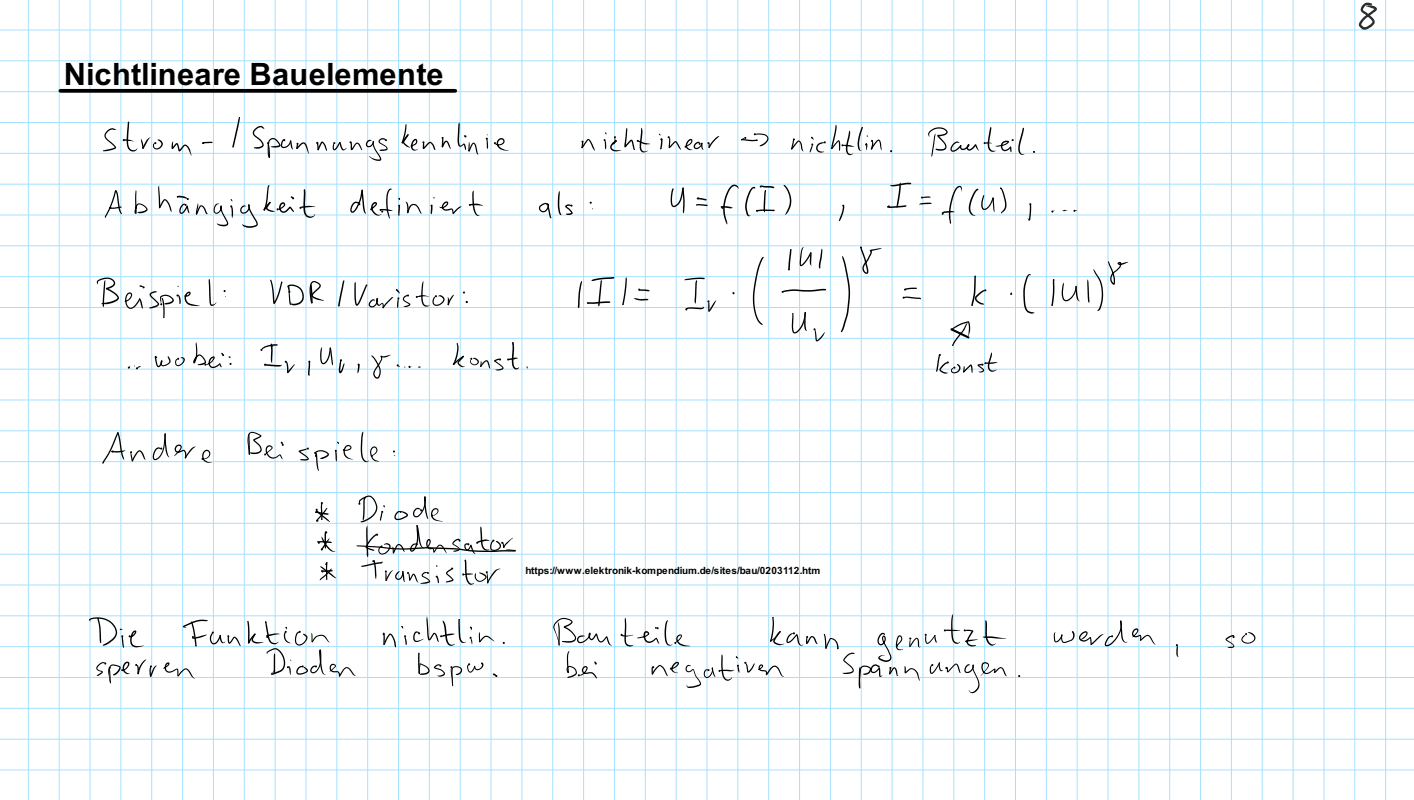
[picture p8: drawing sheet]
<svg xmlns="http://www.w3.org/2000/svg" width="449mm" height="254mm" viewBox="0 0 449 254" stroke-linecap="round" stroke-linejoin="round" font-family="sans-serif">
<defs><g id="words">
<g font-size="9.8">
<text x="20.2" y="27">Ni</text>
<text x="30" y="27">chtli</text>
<text x="50.1" y="27">neare</text>
<text x="79.2" y="27">Bau</text>
<text x="98" y="27">elemente</text>
</g>
<g font-size="3.2">
<text x="166.8" y="182.2">https:/</text>
<text x="176" y="182.2">/www.</text>
<text x="185.5" y="182.2">elektronik-ko</text>
<text x="205.4" y="182.2">mpendium.de/sites/</text>
<text x="234.8" y="182.2">bau/02</text>
<text x="244.8" y="182.2">03112</text>
<text x="253.8" y="182.2">.htm</text>
</g>
</g></defs>
<g fill="none" stroke="#a5e1ff" stroke-width=".32">
<path d="M0 9.5h448.7M0 19.3h448.7M9 0v254M18.8 0v254M28.6 0v254M38.4 0v254M48.2 0v254M57.9 0v254M67.7 0v254M77.5 0v254M87.3 0v254M97.1 0v254"/>
<path d="M106.9 0v254M116.7 0v254M126.5 0v254M136.3 0v254M146.1 0v254M155.8 0v254M165.6 0v254M175.4 0v254M185.2 0v254M195 0v254M204.8 0v254M214.6 0v254"/>
<path d="M224.4 0v254M234.2 0v254M243.9 0v254M253.7 0v254M263.5 0v254M273.3 0v254M283.1 0v254M292.9 0v254M302.7 0v254M312.5 0v254M322.3 0v254M332.1 0v254"/>
<path d="M341.8 0v254M351.6 0v254M361.4 0v254M371.2 0v254M381 0v254M390.8 0v254M400.6 0v254M410.4 0v254M420.2 0v254M429.9 0v254M439.7 0v254M0 29.1h448.7"/>
<path d="M0 38.9h448.7M0 48.7h448.7M0 58.5h448.7M0 68.3h448.7M0 78.1h448.7M0 87.8h448.7M0 97.6h448.7M0 107.4h448.7M0 117.2h448.7M0 127h448.7M0 136.8h448.7M0 146.6h448.7"/>
<path d="M0 156.4h448.7M0 166.2h448.7M0 175.9h448.7M0 185.7h448.7M0 195.5h448.7M0 205.3h448.7M0 215.1h448.7M0 224.9h448.7M0 234.7h448.7M0 244.5h448.7"/>
</g>
<path d="M432.7 1.4l1.1-.6 1.6 .5-.2 .5-.4-.3 .3 .3h-1.7l-.7 .7-.2 .7 3.1 2.4 .7 1.3a3.4 3.4 0 0 1-4.1 2.3l-.9-1.2a3.9 3.9 0 0 1 1.7-2.7l3.2-2.3-2.6-1.1 1.9-.1 1.1 .4a.72 .72 0 0 1 .1 1.2l-3.4 2.5-1 1.3-.3 .7 .7 .7h.5l1.7-.9 .6-.8-.5-.8-2.4-1.9a1.61 1.61 0 0 1 .1-2.8z" fill="#008000"/>
<g fill="#000">
<path d="M18.7 28.4l.5-.2h125.3l.4 .2 .2 .4-.2 .5-.4 .1h-125.3l-.5-.1-.1-.5z" fill-rule="evenodd"/>
<path d="M275.1 43.1l.1 .2z" fill-rule="evenodd"/>
<path d="M275 43.2l.2-.2 .3 .3z" fill-rule="evenodd"/>
<path d="M71.1 92.3l.2 .2z" fill-rule="evenodd"/>
<path d="M71.2 92.2l.1 .4-.2-.2z" fill-rule="evenodd"/>
<path d="M71.5 94.2h.2z" fill-rule="evenodd"/>
<path d="M320.9 93.1l.1 .2z" fill-rule="evenodd"/>
<path d="M320.9 92.7v.5z" fill-rule="evenodd"/>
<path d="M40.9 116.6l.1 .1z" fill-rule="evenodd"/>
<path d="M41.2 116.2l-.3 .4z" fill-rule="evenodd"/>
<path d="M73 115.4h.3z" fill-rule="evenodd"/>
<path d="M73 115.4l.2-.1 .2 .4z" fill-rule="evenodd"/>
<path d="M302.1 104.3l2.7 1.2 .1 .6-.4 .1-2.7-1.3z" fill-rule="evenodd"/>
<path d="M304.4 105.6l.4-.1 2.7 1.3 .1 .6h-.4l-2.7-1.2z" fill-rule="evenodd"/>
<circle cx="39.3" cy="44.5" r=".34"/>
<circle cx="49.3" cy="45.4" r=".34"/>
<circle cx="64.5" cy="45.4" r=".34"/>
<circle cx="85.1" cy="45.4" r=".34"/>
<circle cx="90.2" cy="44.5" r=".34"/>
<circle cx="94.4" cy="45.7" r=".34"/>
<circle cx="100.7" cy="45.4" r=".34"/>
<circle cx="106.1" cy="45.4" r=".34"/>
<circle cx="111.2" cy="45.2" r=".34"/>
<circle cx="122.5" cy="44.5" r=".34"/>
<circle cx="130.6" cy="46.4" r=".34"/>
<circle cx="134.4" cy="45.2" r=".34"/>
<circle cx="140.5" cy="43.8" r=".34"/>
<circle cx="147.7" cy="43.3" r=".34"/>
<circle cx="154.5" cy="44" r=".34"/>
<circle cx="157.1" cy="45.4" r=".34"/>
<circle cx="184.9" cy="45" r=".34"/>
<circle cx="191.9" cy="44.5" r=".34"/>
<circle cx="195.2" cy="43.6" r=".34"/>
<circle cx="202.4" cy="44.7" r=".34"/>
<circle cx="209.9" cy="44.3" r=".34"/>
<circle cx="212.2" cy="43.6" r=".34"/>
<circle cx="217.6" cy="46.6" r=".34"/>
<circle cx="222" cy="45.7" r=".34"/>
<circle cx="224.8" cy="45.4" r=".34"/>
<circle cx="236.5" cy="43.8" r=".34"/>
<circle cx="239.6" cy="42.6" r=".34"/>
<circle cx="241.4" cy="59.2" r=".34"/>
<circle cx="251.9" cy="44.3" r=".34"/>
<circle cx="257.8" cy="45.9" r=".34"/>
<circle cx="261.8" cy="45.2" r=".34"/>
<circle cx="267.4" cy="46.1" r=".34"/>
<circle cx="274.8" cy="45.9" r=".34"/>
<circle cx="276.7" cy="44.7" r=".34"/>
<circle cx="282.8" cy="48" r=".34"/>
<circle cx="312.5" cy="45.4" r=".34"/>
<circle cx="321.4" cy="44.5" r=".34"/>
<circle cx="328.1" cy="48.2" r=".34"/>
<circle cx="35.1" cy="66" r=".34"/>
<circle cx="58.9" cy="65.1" r=".34"/>
<circle cx="59.6" cy="63.2" r=".34"/>
<circle cx="73.4" cy="65.5" r=".34"/>
<circle cx="88.1" cy="66.5" r=".34"/>
<circle cx="93" cy="63" r=".34"/>
<circle cx="95.4" cy="66" r=".34"/>
<circle cx="114.1" cy="64.8" r=".34"/>
<circle cx="117.8" cy="66.5" r=".34"/>
<circle cx="121.3" cy="67.2" r=".34"/>
<circle cx="126.7" cy="65.3" r=".34"/>
<circle cx="137" cy="65.3" r=".34"/>
<circle cx="149.1" cy="65.1" r=".34"/>
<circle cx="173.7" cy="64.8" r=".34"/>
<circle cx="181.4" cy="65.3" r=".34"/>
<circle cx="187.4" cy="64.4" r=".34"/>
<circle cx="221.6" cy="63" r=".34"/>
<circle cx="229.3" cy="66" r=".34"/>
<circle cx="240.3" cy="66.9" r=".34"/>
<circle cx="267.6" cy="65.3" r=".34"/>
<circle cx="282.1" cy="65.5" r=".34"/>
<circle cx="292.6" cy="62.7" r=".34"/>
<circle cx="299.2" cy="67.9" r=".34"/>
<circle cx="327" cy="64.8" r=".34"/>
<circle cx="334" cy="67.2" r=".34"/>
<circle cx="341" cy="66.9" r=".34"/>
<circle cx="45.6" cy="91.2" r=".34"/>
<circle cx="51.2" cy="96.6" r=".34"/>
<circle cx="56.3" cy="93.8" r=".34"/>
<circle cx="71.3" cy="92.4" r=".34"/>
<circle cx="91.9" cy="92.6" r=".34"/>
<circle cx="126.4" cy="94.7" r=".34"/>
<circle cx="129.5" cy="93.8" r=".34"/>
<circle cx="132.3" cy="94.3" r=".34"/>
<circle cx="138.4" cy="94" r=".34"/>
<circle cx="147.2" cy="92.9" r=".34"/>
<circle cx="147.3" cy="92.8" r=".11"/>
<circle cx="148.2" cy="95.9" r=".34"/>
<circle cx="202.9" cy="91.9" r=".34"/>
<circle cx="217.8" cy="98.3" r=".34"/>
<circle cx="224.8" cy="95.7" r=".34"/>
<circle cx="232.8" cy="93.1" r=".34"/>
<circle cx="286.8" cy="94.5" r=".34"/>
<circle cx="287.2" cy="91.9" r=".34"/>
<circle cx="312.7" cy="92.2" r=".34"/>
<circle cx="320.9" cy="93.3" r=".34"/>
<circle cx="40.9" cy="116.7" r=".34"/>
<circle cx="43.5" cy="117" r=".34"/>
<circle cx="49.5" cy="113.4" r=".34"/>
<circle cx="56.6" cy="113.9" r=".34"/>
<circle cx="65.2" cy="115.8" r=".34"/>
<circle cx="70.8" cy="112.7" r=".34"/>
<circle cx="73.2" cy="115.5" r=".34"/>
<circle cx="83" cy="111.1" r=".34"/>
<circle cx="84.1" cy="115.8" r=".34"/>
<circle cx="86.2" cy="109.9" r=".34"/>
<circle cx="90.7" cy="114.8" r=".34"/>
<circle cx="98.2" cy="114.8" r=".34"/>
<circle cx="108.2" cy="114.4" r=".34"/>
<circle cx="113.8" cy="115.8" r=".34"/>
<circle cx="126.2" cy="116" r=".34"/>
<circle cx="129.9" cy="116.5" r=".34"/>
<circle cx="149.6" cy="113.9" r=".34"/>
<circle cx="158.7" cy="114.1" r=".34"/>
<circle cx="161.3" cy="114.1" r=".34"/>
<circle cx="258.5" cy="104.6" r=".34"/>
<circle cx="298.2" cy="112.7" r=".34"/>
<circle cx="300.8" cy="115.1" r=".34"/>
<circle cx="302" cy="104.6" r=".34"/>
<circle cx="302.9" cy="116.7" r=".34"/>
<circle cx="311.8" cy="115.8" r=".34"/>
<circle cx="312.7" cy="115.3" r=".34"/>
<circle cx="35.8" cy="143.4" r=".34"/>
<circle cx="41.6" cy="143.6" r=".34"/>
<circle cx="51.2" cy="142.4" r=".34"/>
<circle cx="64.3" cy="145.7" r=".34"/>
<circle cx="84.1" cy="144.3" r=".34"/>
<circle cx="89.7" cy="141.3" r=".34"/>
<circle cx="97.7" cy="142.4" r=".34"/>
<circle cx="100" cy="143.8" r=".34"/>
<circle cx="100.3" cy="144.8" r=".34"/>
<circle cx="102.1" cy="159.7" r=".34"/>
<circle cx="106.6" cy="143.1" r=".34"/>
<circle cx="109.1" cy="142.9" r=".34"/>
<circle cx="114.1" cy="160" r=".34"/>
<circle cx="118" cy="144.8" r=".34"/>
<circle cx="125" cy="143.4" r=".34"/>
<circle cx="100.5" cy="162.5" r=".34"/>
<circle cx="100.5" cy="161.8" r=".34"/>
<circle cx="100.7" cy="165.3" r=".34"/>
<circle cx="101.2" cy="172.3" r=".34"/>
<circle cx="102.1" cy="174.4" r=".34"/>
<circle cx="103.5" cy="169.1" r=".34"/>
<circle cx="103.5" cy="179.1" r=".34"/>
<circle cx="118.5" cy="178.2" r=".34"/>
<circle cx="119.7" cy="169.8" r=".34"/>
<circle cx="121.1" cy="173.5" r=".34"/>
<circle cx="121.3" cy="162.5" r=".34"/>
<circle cx="127.1" cy="162.5" r=".34"/>
<circle cx="132.3" cy="172.8" r=".34"/>
<circle cx="133.7" cy="162.1" r=".34"/>
<circle cx="137.2" cy="163.7" r=".34"/>
<circle cx="145.8" cy="171.6" r=".34"/>
<circle cx="148.6" cy="172.8" r=".34"/>
<circle cx="151.4" cy="172.3" r=".34"/>
<circle cx="156.6" cy="171.6" r=".34"/>
<circle cx="159.4" cy="172.3" r=".34"/>
<circle cx="102.4" cy="181.5" r=".34"/>
<circle cx="122.5" cy="181.5" r=".34"/>
<circle cx="129.5" cy="181.9" r=".34"/>
<circle cx="135.8" cy="181.9" r=".34"/>
<circle cx="138.6" cy="183.1" r=".34"/>
<circle cx="143.5" cy="180.5" r=".34"/>
<circle cx="147" cy="182.4" r=".34"/>
<circle cx="154.5" cy="181.7" r=".34"/>
<circle cx="208.7" cy="199.5" r=".34"/>
<circle cx="33.4" cy="210.7" r=".34"/>
<circle cx="34.8" cy="212.1" r=".34"/>
<circle cx="38.8" cy="202" r=".34"/>
<circle cx="38.8" cy="212.8" r=".34"/>
<circle cx="41.1" cy="202" r=".34"/>
<circle cx="43.2" cy="211.1" r=".34"/>
<circle cx="47.9" cy="211.6" r=".34"/>
<circle cx="61.2" cy="202.3" r=".34"/>
<circle cx="67.5" cy="200.9" r=".34"/>
<circle cx="72.5" cy="202" r=".34"/>
<circle cx="84.8" cy="202.3" r=".34"/>
<circle cx="90.7" cy="200.6" r=".34"/>
<circle cx="91.4" cy="211.8" r=".34"/>
<circle cx="95.1" cy="200.6" r=".34"/>
<circle cx="96.1" cy="211.6" r=".34"/>
<circle cx="100.3" cy="211.6" r=".34"/>
<circle cx="121.8" cy="201.3" r=".34"/>
<circle cx="128.5" cy="202" r=".34"/>
<circle cx="133" cy="201.1" r=".34"/>
<circle cx="139.8" cy="211.4" r=".34"/>
<circle cx="140" cy="202" r=".34"/>
<circle cx="143.3" cy="211.8" r=".34"/>
<circle cx="148.9" cy="210.9" r=".34"/>
<circle cx="149.3" cy="202.5" r=".34"/>
<circle cx="157.5" cy="214.6" r=".34"/>
<circle cx="159.9" cy="204.1" r=".34"/>
<circle cx="183.7" cy="214.4" r=".34"/>
<circle cx="189.1" cy="210.7" r=".34"/>
<circle cx="197.3" cy="201.6" r=".34"/>
<circle cx="207.3" cy="211.8" r=".34"/>
<circle cx="212.9" cy="212.3" r=".34"/>
<circle cx="214.3" cy="204.1" r=".34"/>
<circle cx="224.8" cy="212.8" r=".34"/>
<circle cx="228.3" cy="213" r=".34"/>
<circle cx="234.2" cy="211.4" r=".34"/>
<circle cx="236.5" cy="210.4" r=".34"/>
<circle cx="251.9" cy="201.1" r=".34"/>
<circle cx="256.2" cy="202.3" r=".34"/>
<circle cx="278.8" cy="211.6" r=".34"/>
<circle cx="282.6" cy="212.1" r=".34"/>
<circle cx="284.7" cy="205.1" r=".34"/>
<circle cx="288.9" cy="202.7" r=".34"/>
<circle cx="293.8" cy="201.6" r=".34"/>
<circle cx="295.9" cy="211.1" r=".34"/>
<circle cx="299.9" cy="200.2" r=".34"/>
<circle cx="300.3" cy="212.1" r=".34"/>
<circle cx="306.2" cy="200.2" r=".34"/>
<circle cx="306.9" cy="203.7" r=".34"/>
<circle cx="323.5" cy="214.6" r=".34"/>
<circle cx="352.9" cy="202" r=".34"/>
<circle cx="373.5" cy="204.8" r=".34"/>
<circle cx="391.5" cy="202.3" r=".34"/>
<circle cx="395.4" cy="201.3" r=".34"/>
</g>
<g fill="#000">
<path d="M40.6 38.9l.2-.2 .2 .1-.3 .5zM40.8 38.6l.2 .3-.2 .1-.2-.2zM40.7 38.7l.3 .1-.3 5.5a2.86 2.86 0 0 0 1.1 3.3h.9l.9-.5a1.59 1.59 0 0 1-1.6 1 1.59 1.59 0 0 1-1.5-1.2l-.3-2.6zM75.9 37.2l.2 .1zM75.9 37.2l.2 .1-.2 .1zM75.8 37.3l.3-.1v.2l-.2 1.7-1.6 7.3-.4 .5-.2-.3zM128.8 39.4h.1a14.3 14.3 0 0 1-1 6l-.3 .2-.2-.3 .9-3.1zM145.7 39h.2l-.2 5.4 .1 1.5 .4 .3 1.2-.6 .3 .4 .2 1.5-.2 .1-.1-.3-.3-1.5-1.2 .8-.5-.2-.2-.4a19.3 19.3 0 0 1 .1-6.7zM265.3 39.6l.2 .5-.2 1.6-1.3 5.7-.2-.5zM33.9 41.6l1.5-.9 1.5 .5-1.9 .1-.9 .7-.5 .9 .3 1 2.9 2.8-.2 .5-1.3 .5a2.89 2.89 0 0 1-2.5 .3v-.3l3.7-.9-3.2-3.1-.1-1zM39.2 44.4a4.7 4.7 0 0 1 3.1 .4l-2.6-.2zM44.7 44.1l.7 1.5 .2 1.4-.2 .2-.3-.1z"/>
<path d="M46.7 44.2l1-.5-2.3 3.5-.2-.3zM45.4 46.8l.2 .2-.2 .2-.3-.2zM48.7 45.6l.7-.3-.5 .9 .4 .8 .7 .1 .7-.5 .5-1-1.2-1.2a1.47 1.47 0 0 1 1.7 1.3 1.47 1.47 0 0 1-1.3 1.6 1.23 1.23 0 0 1-1.5-.1 1.23 1.23 0 0 1-.2-1.6zM50.5 58.9l.4 7-.2 .2-.2-.2-.3-6.1zM54.9 44.9v2.1l-.3-.1 1-1.2a.55 .55 0 0 1 .7-.2 .55 .55 0 0 1 .4 .6l.4 1.7-.2-.1 1.4-1.7 .5-.1 .6 .3 .9 1.3 .5 1.9-1.3-2.5-.7-.6-1.8 1.8-.4-.2-.5-2.1-1.1 1.4-.4 .1a3 3 0 0 1 .3-2.4zM64.3 45.3l.1 .3zM64.3 45.3l.7-.2 2.5 .1-.2 .2-3 .2zM64.3 45.3v.3zM80.8 41l.5-.4a1.47 1.47 0 0 1 1.4-.6 1.47 1.47 0 0 1 1.2 .9l-1-.5-.6 .1-1.1 .7-.6 .9a1.29 1.29 0 0 0 .9 1.2l1.5 1.3 .7 1.4a1.31 1.31 0 0 1-1.5 1.2h-.8l-.8-.3 1.8-.3 .8-.5-.4-1.1-1.3-1.2a1.63 1.63 0 0 1-1.2-1.2 1.63 1.63 0 0 1 .5-1.6zM85 45.5l.2 .1a9.6 9.6 0 0 1 .5 4.3l-.2 .2-.2-.1zM85.3 58.9l.1 .1zM85.3 58.9l.1 .2z"/>
<path d="M85.1 59h.4l-.7 5.4-.5 1.8-.4 .7-.3-.3 .7-1.8zM85.5 44.3l.1-.1a1.84 1.84 0 0 1 2.9 .9l.2 .4a.74 .74 0 0 1 .3 .9 .74 .74 0 0 1-.9 .4l-2.1-.2 .2-.2 2.4-.2-1.1-1.7-.9-.3-.9 .5a9.2 9.2 0 0 0-.2 5l.2 .3-.2 .1a1.2 1.2 0 0 1-.5-1.5 6.2 6.2 0 0 1 .5-4.3zM89.8 44.4l.3-.2 .2 .2-.1 .2-.1-.2-.5 1.3v.7l.3 .2 1.2-.3 .6-.7 .3-.9 .4 .1-.3 1-.6 .6-.9 .5-.8 .1-.5-.3-.2-.6 .2-1zM92.2 44.6l.2 .2-.2 .2-.2-.2zM92.2 44.6l.2 .2 .5 2.7-.6-.9-.3-1.8zM95.3 45.7l.8-.5 .8 .3 .6 .9 .5 2.3-1.1-2.6-.5-.5-.6 .3-1.4 1.4-.4-.2zM94.2 46.9l.3 .2-.3 .2-.2-.2zM94.4 45.6l.1 1.5-.3 .2-.2-.3zM100.6 45l.2 .5-.3-.2zM100.5 45.1h.3l.2 .8 .2 1.6-.2 .2-.3-.2zM102 45.1v-.1a.62 .62 0 0 1 .9 .4l.5 .9 .4 1.6-.4-.4-1.1-2.2-1.3 2.4-.3-.2zM100.7 47.5l.3-.2 .2 .2-.2 .2z"/>
<path d="M106 45.4l.1 2 .6-.6 1-1.6 .1-.1 .2 .3a3.4 3.4 0 0 1-1.9 2.3 1.34 1.34 0 0 1-.3-2.1zM107.6 45.3l.3-.2 .1 .2-.2 .2zM107.7 45.3l.1-.2 .3 .1 .8 2.2 1.1-.3-.8 .6h-.6zM111.3 45l.4 .6v1.8l-.1-.1 1.1-1.7 .7-.3 .7 .5 .9 1.9-.4-.2-.8-1.5-.4-.4-.4 .3-.8 1.2a.44 .44 0 0 1-.3 .6 .44 .44 0 0 1-.6-.4zM116.5 44.8a.84 .84 0 0 1 1.4-.1l-1.1 .4-.3 .7 .2 .5 .5 .1 .5-.3 .8-1.4a1.6 1.6 0 0 1-1.4 2.1l-.9-.5a1.38 1.38 0 0 1 .3-1.5zM118.4 44.8l.2 .3a4.3 4.3 0 0 0 1.3 3.3l1 1.8a.59 .59 0 0 1 0 .7 .59 .59 0 0 1-.7 .2 3.8 3.8 0 0 1-3.1-1.6h.1a4.1 4.1 0 0 0 3.4 1.1l-.2-.7a8.1 8.1 0 0 1-2.2-4.6zM120.4 44.3l.7-.4a1.07 1.07 0 0 1 1.4 .7l-1.1-.3-.9 .5 .1 .4 1.8 1.1 .6 .9-.4 .5-1.7 .2-.4-.3 2.2-.5-.5-.6-1.9-1.2-.2-.4zM129.3 42.6l.3 .3-2 2.7-.1-.4zM129.3 42.7l.2-.1 .2 .3-1.4 2.3 1.9 1.6a2.53 2.53 0 0 1-2.3-1.4l.1-.7zM131.2 44.5a.77 .77 0 0 1 1.1-.2 .77 .77 0 0 1 0 1.2l-.7 .6-1 .3 1.3-1v-.9l-.8 1a1.23 1.23 0 0 0-.2 1.4 1.23 1.23 0 0 0 1.3 .6l.4-.1a1.38 1.38 0 0 1-1.9 .1 1.38 1.38 0 0 1-.2-1.9zM134.3 45.1l.3 .6v1.4l-.3-.2 1.7-1.7 .6-.2 .9 .8 .5 1.5 .2 .1a.33 .33 0 0 1-.4 .2 .33 .33 0 0 1-.2-.4l-.5-1.2-.6-.6-1.9 1.9h-.3zM141.2 44.9l.5-.2 .5 .4 .9 2.2-.6-.5-.9-1.8-1 1.7-.4-.1z"/>
<path d="M140.4 43.9l.3 .5-.1 2.2-.2 .2-.2-.3zM140.4 46.3l.2 .3-.2 .2-.2-.2zM147.2 43h.1a.26 .26 0 0 1 .4-.1 .26 .26 0 0 1 0 .4 .26 .26 0 0 1-.4 0zM149.9 45.4l.5-.1 .6 .6 .8 3.2-.6-.5-.4-2.2-.5-.8-1.3 2.4-.3-.1zM148.8 47.7l.2 .2-.1 .2-.3-.2zM148.8 45l.3 .9-.1 2-.2 .2-.2-.2zM154.4 44l.3 .4 .2 1.3-.2 1.6zM158.1 44.3l.9-.5 .8 .3a1.36 1.36 0 0 1 0 1.6 1.36 1.36 0 0 1-1.5 .5l-.8-.2-.5-.5 1.4 .3 1.3-.6v-.5l-.2-.3-.9 .1a1.52 1.52 0 0 0-.5 1.5 1.52 1.52 0 0 0 1.2 1.1l2.1 .7a3.7 3.7 0 0 1-3.5-1.3 1.79 1.79 0 0 1 .2-2.2zM186.4 44.2l.2-.1a1.29 1.29 0 0 1 1.2 1.3l1 2.4-2.1-3.3-2 2.6-.2-.2zM184.9 44.9l.2 .8-.4 1.4-.2-.3zM191.9 44.5l.4 .8-.1 2.1zM195.1 43.7l.2 1.4-.3 .6-.3 .2-.3-.3 .1-.3 1-.7 .2 .2-.9 .8z"/>
<path d="M195.3 44.8l.2-.3 .2 .3-.2 .2zM194.4 45.3l1.1-.8 .2 .3-1.2 1.2-.4 .8a1.1 1.1 0 0 0 1.1 .8l2 .1a2.71 2.71 0 0 1-3.1-.1 1.45 1.45 0 0 1 .3-2.3zM198.9 40.6l.1-.1a18.3 18.3 0 0 1-.4 6l-.3-.1 1.8-2a.54 .54 0 0 1 .6 0 .54 .54 0 0 1 .2 .6l.4 2.4 .3-.1a.31 .31 0 0 1-.4 .4 .31 .31 0 0 1-.2-.5l-.7-2.5-1.7 2-.5-.1zM202.4 44.8l.5-.1 1.5 .6 1.9 .4-1.8 .1zM203.4 40.6l.5 1.1-.4 4.2a1.74 1.74 0 0 0 .6 2.1l1.4-.1a1.51 1.51 0 0 1-1.9 .3 1.51 1.51 0 0 1-.6-1.9zM209.1 42.6l.2-.2 .2 .1 .1 .5zM209.6 47l.2 .2-.1 .2zM209.7 47.1l.2 .1-.2 .2zM209.9 44l.3 .1v.6l-.1 2-.4 .7-.2-.2zM212.3 43.6l.3 .3 .1 .6-.1 2.3-.2-.1 1.5-1.7 .5-.2 .5 .4 1.2 2.3-.7-.7-1-1.6-1.8 1.8-.4-.1zM213.4 60h.3zM213.4 60l.2-.1 .1 .2-.4 2.7 .1 2 .5 .5 1-.5a6.3 6.3 0 0 0 1.5-4.3l.2-.8 .2-.2 .2 .3a7.9 7.9 0 0 1-1.8 5.3l-1.1 .6-.8-.2a6.8 6.8 0 0 1 .1-5.5z"/>
<path d="M216.6 59.6l.2-.1 .2 .2 .3 3.9-.4 4.1-.2-.6 .1-3.5zM218.4 44.6a.78 .78 0 0 1 1.2-.3 .78 .78 0 0 1-.2 1.3l-1.8 1 1.5-1.2 .2-.9-.5 .2-.5 .7a1.4 1.4 0 0 0 0 1.5 1.4 1.4 0 0 0 1.4 .6 1.64 1.64 0 0 1-2-.8 1.64 1.64 0 0 1 .7-2.1zM220.6 45.5l.4-.3a.63 .63 0 0 1 1.1 .1v.3l-.4-.2-.8 .4-.4 .6 .2 .4 .4 .2 .6-.3 1.1-1.4a1.88 1.88 0 0 1-2.2 1.9l-.5-.8zM222.7 45.3l.2 .2-.2 .2-.2-.2zM222.5 45.4l.4 .1 .3 2.1-.6-.6zM224.9 45.3l.3 .5-.2 1.2-.2-.2zM227 43.9l.6-.5 .6-.2v.1a11.7 11.7 0 0 0-3.1 3.7l-.3-.2 .4-.6zM231.9 59.2a1.37 1.37 0 0 1 1.5-.5 1.37 1.37 0 0 1 1 1.2l-.6-.6-.8-.2a3.4 3.4 0 0 0-2.1 2.6 11.5 11.5 0 0 0-.7 7l.6 2.5a9 9 0 0 1-1.3-4.9 11.9 11.9 0 0 1 2.4-7.1zM235.2 44.3l.2-.2 3.1 .3 1.7-.1 .3 .2-.2 .3h-1.8l-3.2-.3zM235.2 44.3l.2-.2 .2 .2-.2 .2zM235.2 44.2l1.2-.5-1 .8zM239.5 42.7a3.2 3.2 0 0 1 4.3 1l.1 .6a3.2 3.2 0 0 1-2.6 2.1l-.1-.2a3.2 3.2 0 0 0 2.3-2l-.1-.7-.7-.5z"/>
<path d="M240.1 44.2l.3 .3-.2 .3-.2-.3zM241.5 59l3.3 .1 .7 .2 .3 .3-.4 .2-3-.3-.9-.3zM248.7 58.8l.1-.1a6.3 6.3 0 0 1 2.1 6.6l-1 2.3-.8 .5 1.1-2.2a7 7 0 0 0-1.4-6.9zM253 44.9l.6-.3 .6 .6 .8 2.8-.7-.6-.3-1.7-.5-.7-2.1 2.4-.3-.1zM251 47.3l.2-.2 .2 .2-.2 .2zM251.8 44.2l.2 .1zM251.8 44.2l.2 .2zM251.8 44.2l.2 .2-.2 1.2-.6 1.9-.2-.3zM257.4 43.6l.2-.2 .2 .2-.2 .3zM257.5 43.5l.3 .2-.2 .1zM257.8 45.9v.8l-.7 1.7-.1-.5zM257.4 43.6l.4-.1 .4 .8z"/>
<path d="M259.5 45.8a2.43 2.43 0 0 1 2.3-.5l-1.9 .7-.5 1a1.46 1.46 0 0 0 2.1 1.1 1.54 1.54 0 0 1-2.1-.1 1.54 1.54 0 0 1 .1-2.2zM265.6 44.9l.1-.1a.47 .47 0 0 1 .6-.2 .47 .47 0 0 1 .3 .6v2.7l-.3-.3-.1-2.7-2.2 2.5-.1-.4zM263.7 47.1l.3-.2 .2 .3-.2 .2zM267.4 46.2a4.4 4.4 0 0 1 3.6 .5zM269.5 41.5l.3 .9-.8 4v1.4l.2 .7 .4 .4 .6 .1 .5-.3a.9 .9 0 0 1-1.3 .5 2.39 2.39 0 0 1-.9-2.9zM273.5 40.4l.2 .2h-.2zM273.5 40.5h.3zM273.4 40.5l.3-.1 .1 .3-.6 1.8a7.1 7.1 0 0 0-.2 5.1h.4l-.4 .2a.97 .97 0 0 1-.8-1.2v-.4a14 14 0 0 1 1.2-5.6zM274.9 45.6l.2 .1-.2 .2zM274.9 45.6l.2 .1zM275 45.5l.3 .9-.4 1.3zM278.2 44.7l.6-.4 .5 .4 .5 3-.3-.4-.3-2-.4-.6-2 2.7-.4-.1z"/>
<path d="M276.6 47l.2 .3-.2 .2-.2-.2zM276.7 44.7a2.1 2.1 0 0 1 .1 2.6l-.2 .2-.2-.2 .3-1.4zM282.4 58.8l5.4-.8 1.3 .1 .1 .2-.2 .2-1.5 .1-3.8 .6-.8-.1zM282.8 47.7l.2 .2-.2 .2-.2-.2zM285.6 58.1l.1-.1a1.6 1.6 0 0 1 .1 1.8l-.6 4.4-.5 1.8-.2-.4zM295.1 41.6l1.2-.8 1.3-.3 1.5 .1 1 .4 .6 .9-.3 .7-1.1 .5-1.6 .2 .2-.3 2.1 2.4a1.42 1.42 0 0 1 .3 1.7 1.42 1.42 0 0 1-1.6 .8l-1.6-.3-.2-.3h2.3l.8-.6-.4-1.1-1.9-2a.47 .47 0 0 1-.2-.7 .47 .47 0 0 1 .7-.1l1.6-.4 .5-.3v-.3l-1.3-.9h-2l-1.7 1-.4 .6v1l-.2-.3a1.14 1.14 0 0 1 .4-1.6zM296.9 42.4l-.9 6.2-.2 1.1h-.2a27 27 0 0 1 1.2-7.1zM302.5 45.6a1.1 1.1 0 0 1 2-.2l-.9-.1-.6 .4-.7 .8-.3 1 .4 .3 .6-.2 1.9-1.5 .2 .3-.5 .6a2.22 2.22 0 0 1-2.7 1l-.1-.1a1.89 1.89 0 0 1 .7-2.3zM304.8 46.1l.3 .2-.2 .2-.2-.2zM304.9 46.1l.3 .9 .5 .2 .8-.4 .9-1a.71 .71 0 0 1-.4 1.2l-.9 .6h-.9l-.5-.7zM307.2 46l.2-.2 .2 .2-.2 .3zM307.2 45.9l.4 .1-.4 .9 .1 .4 .3 .1 .9-.5 .9-1.1h.3l1 2-.7-.6-.5-1.1 .2 .1-.3 .4-1.2 1.1-.7 .1-.6-.3a1.31 1.31 0 0 1 .3-1.6z"/>
<path d="M312.5 45.4l.9-.2 1.4 .3-1.7 .1zM314.3 40.4l.3 .4-.6 3.8a2.53 2.53 0 0 0 .9 3.2h1a1.57 1.57 0 0 1-1.8 .1 1.57 1.57 0 0 1-.6-1.7l.2-2.6zM315.9 46.3l2.6-.4 1.4-.9v.2l-1.2 .1-.5 .5-.1 .9 .4 .7a1.14 1.14 0 0 0 1.4-.2l.7-.6 .3 .1-.8 .8a1.57 1.57 0 0 1-2.4-.4 1.57 1.57 0 0 1 .9-2.3l.5-.1a.66 .66 0 0 1 .7-.1 .66 .66 0 0 1 .4 .6l-1.3 .9a4.6 4.6 0 0 1-3.1 .3zM317.4 59.7l.2-.1 .1 .2-.1 .1zM317.6 59.6a2.52 2.52 0 0 1 1.1 2l.3 1.1a4.8 4.8 0 0 1 .1 3.8l-1.4 1.2 1-1.5a3.9 3.9 0 0 0 0-2.9l-.7-2.5-.6-1.1zM320.5 46.7l.2-.1 .2 .1-.2 .2zM320.5 46.7l.2-.1 .2 .2v1.5l-.3-.3zM321.3 44.3h.2v.3zM324.7 40.6l.1 .2h-.2zM324.6 40.6l.3 .1-.2 .1zM324.6 40.7h.3v.6a20.5 20.5 0 0 0-1.3 6.2l.5 1.2 1 .3-.5 .1a1.56 1.56 0 0 1-1.5-2.1zM328 48.1l.4 .1-.3 .2z"/>
<path d="M36.5 60.4h.1a.93 .93 0 0 1 .8 1.1l.6 4.6 .6 1.9-.5-.4-.5-1.5-.6-4.3-.4-1.1h.3a28.5 28.5 0 0 1-3.4 8.3h-.2v-.4a31.2 31.2 0 0 0 3.2-8.2zM33.3 68.9l.2 .1zM33.4 68.9l.1 .2zM34.8 65.9l3.5-.3 .3 .1-2.7 .6-1.1-.1-.2-.2zM34.8 65.9l.2 .1-.1 .2-.3-.2zM34.6 66l.2-.1 .2 .1-.2 .2zM43.1 60.4l.3 7.2-.4 .3a1.09 1.09 0 0 1-.1-1.6l.4-1.1 .5-.6 1 .1 1.1 .6a1.09 1.09 0 0 1 .8 1.6l-.1 .1a2.86 2.86 0 0 1-3 .4l2.1-.4 .7-.6-1.2-1.2-1.3-.3-.5 .8-.4 1.9v-.2a22.6 22.6 0 0 1 .1-7zM51.9 63.4a.95 .95 0 0 1 1.5 .7 4.4 4.4 0 0 1 1 3.2l-1-2.5-1-1.2-1.6 2.5-.3-.2zM57.7 65l.7-.4 .5 .4-.7 .1-.5 .7-.4 1 .2 .7 .7-.4 1-1.7 .4 .1-.9 1.7-1 .7a.98 .98 0 0 1-.9-.6 .98 .98 0 0 1 .2-1.1zM59.4 65.3l.2 .2-.2 .2-.2-.2zM56.2 62.3a3.3 3.3 0 0 1 3.4 .9l-3.2-.5v-.2v.4zM59.2 65.5l.2-.2 .2 .1 .6 2.3-.6-.4z"/>
<path d="M63.5 65.3l.5-.1 .7 .4 1.2 2.3-.5-.1-.8-1.7-.7-.6-1.3 2.5-.2 .1-.2-.2zM62.2 67.9l.2-.2 .2 .2-.2 .2zM62.7 64.6l.2 .8-.5 2.7-.2-.7zM68.4 64.9l.5-.2h.7l-.9 .4-.4 .7-.2 1.1 .4 .6 1-.4 .5-.8 .1-.7h.2a5.1 5.1 0 0 0 1.1 3.2l1 2.2a1.01 1.01 0 0 1-1.1 .8 2.91 2.91 0 0 1-2.4-.6v-.3l2.2 .5 .9-.3v-.5l-.9-1.6a4.5 4.5 0 0 1-1.2-3.6 .46 .46 0 0 1 .6 .2 .46 .46 0 0 1-.1 .6l-.1 .3a1.42 1.42 0 0 1-2.2 1.1l-.3-1.2zM73.4 65.4a3.5 3.5 0 0 1 .5 3.1l-.2 .7zM73.2 63.3h.3l.2 .7-.5-.3 .3-.1h-.2zM76.7 65.6l.7-.4 .8 .3-1 .2-.6 .8 .2 .8 .8 .1 1.1-.9 .2-1.2-.1-.2 .2-.2a1.91 1.91 0 0 1-.3 2.2 1.91 1.91 0 0 1-2.2 .4 1.43 1.43 0 0 1 .2-1.9zM78.8 64.9h.2l.1 .3a8.2 8.2 0 0 0 1.8 3.9l.9 1.7-.1 .8a4.1 4.1 0 0 1-4.6 .1l-.2-.5 .2 .1a4.7 4.7 0 0 0 4 .2l.3-.6-.9-1.5a7.2 7.2 0 0 1-1.7-4.4zM85.4 64.3l.3-.2 .2 .2-2.1 2.6-.2-.3 .2-.4zM83.8 66.4l.3 .2-.2 .3-.3-.3zM85.5 64.2l.2-.1 .2 .3-1 1.7 .7 .5 1.5 .4v.2a2.6 2.6 0 0 1-2.4-.6l-.3-.8zM85.7 64.1l.2 .2-.2 .2-.2-.2z"/>
<path d="M89 64.6l.7-.4 .6 .2 .2 .6-.4 .6a2.11 2.11 0 0 1-2 .8l1.7-.9 .3-.5-.2-.3-.6 .3-.3 .8 .1 .6 .4 .6 1-.1 1.6-1.3 1.2 1.7-.5-.2-.7-1a2.95 2.95 0 0 1-1.9 1.5l-.7-.1a1.86 1.86 0 0 1-.5-2.9zM92.3 62.4l.5 .1 .3 .4-.7-.1zM95.4 65.7l2.6-.4 2.1 .4-4.2 .3h-.6zM96.4 60.3l.2-.2 .3 .3-.3 .2zM96.4 60.3l.2-.2 .3 .3-.1 5.4a2.38 2.38 0 0 0 1.3 2.8 1.57 1.57 0 0 0 1.9-.6 1.9 1.9 0 0 1-2.2 1.1 1.9 1.9 0 0 1-1.4-2.1zM114.7 60.3l.2-.1 .2 .3a9.9 9.9 0 0 1-3.1 7.1 .96 .96 0 0 1-.9-.6 .96 .96 0 0 1 .1-1 1.81 1.81 0 0 1 2.5-1.8l.4 .7-1.2-.4-.8 .7-.5 1.2 .3 .8a9.4 9.4 0 0 0 2.8-6.9zM114.7 60.4l.2-.2 .2 .2 .5 5.3 .5 2.1-.6-.6-.3-1.5zM118.3 64.5l.9-.4 .5 .5-.6 .9-1.3 .9 1.4-1.8-.5 .2-.4 .5a1.95 1.95 0 0 0 .4 1.9l.4 .4a1.76 1.76 0 0 0 1.9 .5l-1.3 .3-1.4-.9a2.26 2.26 0 0 1 0-3zM120.5 66.5l2.1-.1 2 .5-3.9-.1 .1-.2 .4 .7-.7-.5zM123.5 60.1l.5-.2 .5 .2-.7 .2a5.4 5.4 0 0 0-.8 4.3l.7 4.8-.5-.8-.4-1.5a10.2 10.2 0 0 1 .5-6.9zM126.5 62.8l.4 .1-.1 .7zM126.6 65.2l.3 .7-.3 2.7-.2-.6z"/>
<path d="M128.7 64a1.2 1.2 0 0 1 .9 1.6v1.9l-.2 .2-.2-.2-.1-2.4zM130.2 65.2l.7-.4a1.58 1.58 0 0 1 1.6 .5l1.3 2.6-.5-.4-1.1-1.9-.8-.5-1 .5-1 2.1-.2-.2 .3-.9zM129.4 67.2l.2 .3-.2 .2-.2-.2zM136.8 65.2l.3 .1zM136.8 65.2l.4 .2 .1 .5-.4 2.1-.2-.8zM137.6 62.7l.3-.1a.24 .24 0 0 1 .1 .3 .24 .24 0 0 1-.4 .1zM139.5 65.7l.8 .1 .7-.3 .7-.6 .1-.5-1 .7-.2 .6 .2 .4 .8 .4 1.9-.3 .3 .4 .2 1.1-.3-.1 1.4-1.5 .8-.5h.6l-2.6 2.4-.3-.2-.2-1.2-.6 .1a1.59 1.59 0 0 1-1.6 .2 1.59 1.59 0 0 1-1-1.4l.1-.3a1.18 1.18 0 0 1 .7-1.1 1.18 1.18 0 0 1 1.2 .2v.6l-.7 .7a1.23 1.23 0 0 1-2 .1zM149.2 64.9a5.1 5.1 0 0 1 4 .4l-3.5-.1-.6-.1zM150.1 60.6h.3l-.1 .8a11.7 11.7 0 0 0 1 6.6l.9 .4-.2 .2a1.79 1.79 0 0 1-1.7-1.9l-.2-.8a12.4 12.4 0 0 1 0-5.3zM171.3 65.3l.4-.3a1.44 1.44 0 0 1 2.1-.2l-1 .1-1.1 .6-.3 .5 .3 .7 .7 .3 .7-.3 .5-.7 .4-1.3a1.71 1.71 0 0 1-.6 2.3 1.71 1.71 0 0 1-2.3-.4l-.1-.8zM174 64.7l.2 .2-.2 .2-.2-.2zM173.8 64.9l.2-.2 .2 .2 .7 4.4-.5-.5z"/>
<path d="M177.5 60.7l.1 .9a12.3 12.3 0 0 0 .5 6.4l.2 .2-.2 .1a1.04 1.04 0 0 1-.9-1.3 14.9 14.9 0 0 1 .3-6.3zM179.5 65.3l.4-.3a1.09 1.09 0 0 1 1.5 .4l-1.6 .1 .9 .8a1.6 1.6 0 0 1 1 1.6l-.7 .3a1.04 1.04 0 0 1-1.4-.2l1.7-.3-1.5-1.6a.51 .51 0 0 1-.3-.8zM187.5 64.2l.2 .3zM188 66.1l.2 .1-.1 .3zM213.5 59.9l.1 .2h-.2zM220.9 65l.2 .2zM220.9 65h.1a5.7 5.7 0 0 1 3.6 .2l-.2 .2-3.3-.2zM221 65l.2 .1-.2 .1zM221.1 63.1l.2-.3 1.1 .1 1.9 .5a1.25 1.25 0 0 1-1.5 0l-1.5-.1zM221.3 62.8l.3 .2-.3 .3-.2-.2zM228.8 65.5h1.5l2.2 .4-.5 .3-3.1-.2zM228.9 65.5l.3 .5-.5-.2z"/>
<path d="M238.5 59.7l.4-.3a.43 .43 0 0 1 .5-.1 .43 .43 0 0 1 .2 .5l-.1 .3-.1-.4-.4 .2a9.7 9.7 0 0 0-1.9 6.6l.5 1.8 .6 .1-.3 .2-.8-.2-.5-1.7a10.3 10.3 0 0 1 1.9-7zM240.1 66.9l1.9-.4 2.9 .1 .9 .2-.3 .2-5 .1zM240.1 66.8l.3 .2zM240.1 66.9h.3zM242.7 60.5l.2-.2 .2 .2-.3 .5zM242.8 60.4l.3 .1-.4 6.9a1.52 1.52 0 0 1-.4-1.8zM245.5 66.5l.2 .5-.2-.2zM250.8 79.2l.3 .3h-.3zM250.7 79.3l.2-.2 .2 .2-.2 .3zM250.9 79.1l.2 .2v.8l-.5 5.5-.2 .3-.3-.3 .1-1.9 .5-4.4zM254.6 78.6l.5-.2-.6 1.9-.3 3.8 1.3-1.2 1.8-2.8 .2 .2-.4 .8a5.4 5.4 0 0 1-3 3.4l-.3-.4v-1.4l.4-2.8zM260.8 78.9a6.5 6.5 0 0 1-.3 4.1l-.3 2.3-.3-.4v-.9z"/>
<path d="M266.3 70l.2-.1v.2zM267.6 65.3l.2 .1zM267.6 65.2h.1a3.6 3.6 0 0 1-.5 3.4l-.8 1.6-.2-.2 1-2.7zM273.1 78.3l.3 .2-.1 .2-.3-.2zM273 78.5l.4-.2 .1 .5zM273.2 78.3l1.4 3.7 .8 3 .2 1.4-.4 .5h-.6l-.6-.6-.3-1.5 2.5-4.4 .1-.8 .2 .1-.3 .1-.2-.2 .4-.3 .3 .2-.1 1.1-2.4 4.2 .1 1.1 .8 .6-.1-1.2-.7-2.8-1.1-3.1a.73 .73 0 0 1 0-1.1zM276.1 79.5l3.1-.7 .6 .1-3.6 .9zM281.5 65.7l.2-.2 5.7-.3a.26 .26 0 0 1 .2 .3 .26 .26 0 0 1-.3 .2h-.5a12.5 12.5 0 0 1-5.1 .2zM281.5 65.6l.6-.1-.4 .4zM291.7 64.9a5.3 5.3 0 0 1 3.9-.4l-.4 .3zM292.6 62.8l1.7-.4h.8l.3 .3zM299.1 67.4l1.2-.3a2.55 2.55 0 0 1 2.6 .3l-3.5 .2-.2 .3z"/>
<path d="M301.4 70.7l.4 .2-.2 .1zM303.6 59.5l.8-.5 .6 .2 .2 .6-.1 1.1-.2-1.2-.4-.3a2.97 2.97 0 0 0-1.8 2.6l-.9 3.4a15 15 0 0 0 0 5.4l-.3 .1a12 12 0 0 1-.1-5.6 11.8 11.8 0 0 1 2.2-5.8zM309.7 60.3a.41 .41 0 0 1 .4-.4 .41 .41 0 0 1 .4 .4l-.2 .2-.1-.1a8.9 8.9 0 0 0-2.1 6.8 1.58 1.58 0 0 0 1.5 1.2 2.1 2.1 0 0 1-2.1-3 12.1 12.1 0 0 1 2.2-5.1zM312.2 62l.1 .2zM312.1 62l.2 .2-.4 1.9v1.5l.3 .6 .8-.1a6.7 6.7 0 0 0 2.1-3.4l.3 .2-.2 .4a4.2 4.2 0 0 1-2.8 3.4l-.7-.4a4.5 4.5 0 0 1 .1-3.7zM314.9 62.9l.2-.2 .3 .2-.3 .2zM315.1 62.7l.3 .2 .2 4.4-.4-.7-.3-3.7zM317.5 59.6l.3 .1-.2 .4zM317.8 67.3v.4zM326.9 64.8h.3zM326.9 64.8l.1-.1a13.3 13.3 0 0 1-.1 5.2l-.4 .1-.4-.7 .5 .5zM333.9 67.1l.8-.3z"/>
<path d="M337.2 66.9l.7-.3 .8 .3-1.1 .2zM340.9 66.9l.9-.2zM30.9 89.1l2-.9h1.8l1.5 .9 .3 .5v.6a3.2 3.2 0 0 1-2.5 1.7l.1-.2h-.5l.1-.3 1.5-.5 .8-.6 .1-.6-.4-.5-1.2-.6-1.7 .1-1.6 .6-.1 1.1-.4-.7zM32.8 96.9v.5zM32.8 97.1v.3zM33.3 89.1l.2-.1-.7 8.4a8 8 0 0 1 0-4.5zM33.7 91.5l1.3 .5 1.8 1.2 .9 1-.1 .8a5.6 5.6 0 0 1-5.2 1.6v-.3a9.6 9.6 0 0 0 4.7-1.4l.2-.4-.5-.7-3.1-2zM40.4 93.2l.7-.4 .7 .3 .1 .6-.4 1a1.84 1.84 0 0 1-2 .9l1.4-.7 .7-1.4-.5-.3-.7 .6a2.61 2.61 0 0 0 1.1 3.9l1.3-.8 1.5-2.1 .2 .3-1.3 1.9a1.67 1.67 0 0 1-1.4 1.1 1.67 1.67 0 0 1-1.6-.8l-.1-.3a3.7 3.7 0 0 1 .3-3.8zM44.3 94.8l.2 .1-.2 .2-.2-.2zM44.3 94.8l.6 .8 .4 2.3-.4-.3-.8-2.6zM44.4 90.6l.5 .1 .7 .5-1-.3-.2 .2zM47.7 93.1l.1-.2a1.94 1.94 0 0 1 2-.3l-1.5 .6-.4 .4 2.4 2.5 .2 .7-1 .7-1.8 .4-.3-.1 2.7-1.3-2.4-2.4-.2-.6z"/>
<path d="M50.9 94.1l1.2-.5 1.1 .1 1.2 .6 .7 .8a.92 .92 0 0 1-.6 1.1l-1.5 .5-.8-.3 1.8-.5 .7-.6-.9-1-1.4-.4-1.2 .5-.1 2.2-.3-1.5zM51.4 94.7l.2 .1-.2 .2zM51.4 94.7l.2 .1zM51.4 94.7h.1a9.7 9.7 0 0 1 .5 6.3zM56.4 93.7a.67 .67 0 0 1 .8 .8l.2 1.4-.3 .7-.3-2zM56.5 90.7l.2 .3-.3 .1zM59.2 93l.7-.4 .6 .3-.2 .7-.7 .5a.76 .76 0 0 1-1.2-.3l1.2-.1 .5-.7-.5 .3-.5 .7a1.95 1.95 0 0 0 1.4 2.4l2.8 .7-3-.2a2.39 2.39 0 0 1-1.1-3.9zM66.3 88.7l.2 .1-.1 .2zM66.3 88.7l.2 .1 .1 .4 .4 7.3 .2 .2 .5-.1 .9-.5a1.39 1.39 0 0 1-1.6 1l-.3-.4-.2-1zM85.9 88.9h.1l-.1 .2zM85.8 88.9l.1-.1a9.6 9.6 0 0 1 1.1 5.4l.2 2h-.3l1.1-2.3 1.4-4.5 .2 .3-.7 2.9a7.8 7.8 0 0 1-2 3.9zM89.4 89.4l.1 .3z"/>
<path d="M89.4 89.4l.1 .4-.2-.2zM91.7 90.7l.4 6-.3-.6-.2-2.5zM91.3 90.6l.7-.2h1a3.5 3.5 0 0 1 3.1 2.2 3.5 3.5 0 0 1-.7 3.7 2.33 2.33 0 0 1-3.1 .3v-.3l.2 .1a3.2 3.2 0 0 0 3.3-1.3l.1-.5a3.3 3.3 0 0 0-4.3-3.6l.3 1.7-.7-1.6zM92.3 95.8l-.2 .9zM92 96.6h.3zM98.7 90.4l.1 .3zM98.9 89.6l.3-.3a2.05 2.05 0 0 1 2.6 1.7l-2.5 2.8 .5 .5 3 1.2-2-.3-1.8-1-.2-.4 .3-.6 2.3-2.5-.5-.6-1-.5-.6 .1-.4 .6a11.6 11.6 0 0 0 .3 5.7l-.2 .3a8.8 8.8 0 0 1-.1-6.7zM98.7 90.4l.2 .2 .2 2.4 .1 3.1-.2 .2-.3-.2zM98.9 95.9l.3 .2-.1 .2-.4-.2zM107.4 97l.3-.1-.1 .3zM107.4 97.1l.1-.2 .2 .2-.2 .2zM109.1 89.1h.1z"/>
<path d="M108.9 89.2l.3-.1 .1 .2-1.5 7.6-.3 .4-.2-.2 .2-1.1zM112.7 89.6h.2l.1 5 .3 2.1 2.7-6.1 .4-.3 .2 .2-.2 .1-2.1 5.2a1.2 1.2 0 0 1-1.3 1.2l-.2-.3a20.4 20.4 0 0 1-.3-6.7zM117.7 95.4l.8-.4 .6 .5h-.8l-.8 .9v.6l.7 .2 .9-.6 .5-.9-.1-.8 .2-.3 .2 .2v.9l-.3 .8-1.3 1.1-.8-.1-.5-.6 .1-.6zM119.5 94.9l.2-.3 .3 .3-.3 .2zM119.6 94.7l.3 .2-.1 .9 .4 .9 1-.5 .4 .2 .2 1.3-.2 .2-.3-1.5-1 .7-.6-.4-.4-1zM124.1 94.6l.7-.2-3.2 3.5-.2-.3 .9-1.2zM121.4 97.7l.2-.2 .2 .2-.2 .2zM125.8 91.8l.3 .2-.2 .2-.2-.2zM125.7 91.9l.3 .1-.1 .3zM126.3 94.8l.2 .4-.2 2.6a3.5 3.5 0 0 1 0-2.9zM125.7 92l.4-.1 .9 1.2zM128.2 94.2l.1-.1a.74 .74 0 0 1 1.2-.2l-1 .5-.3 .7 2 1.5a1.43 1.43 0 0 1-1.9 .8l-.2-.2 1.8-.6-1.9-1.2-.1-.6z"/>
<path d="M129.3 93.8l.2 .1zM132.3 94.2a3.6 3.6 0 0 1 3.8 0l-1.1-.1zM134.3 89.3v1.1a10.6 10.6 0 0 0 .3 6.1 1.89 1.89 0 0 0 1.7 .5 1.64 1.64 0 0 1-1.8 .1 1.64 1.64 0 0 1-.8-1.7v-.2a14.7 14.7 0 0 1 .6-5.9zM137.7 94.4l.6-.4-.6 1.3 .1 1 .5 .4h.8l1.1-.8 .5-.8-.6-.8-.6-.3-.3 .2v-.3a1.34 1.34 0 0 1 1.9 1.2l-.6 1.1a1.77 1.77 0 0 1-1.7 1 1.77 1.77 0 0 1-1.5-1.2v-.9zM142 94.4l.5 .6v1.7l-.2 .2-.2-.2zM143.6 93.9l.5-.3-1.8 3.3-.2-.2 .3-1zM142.1 96.7l.2-.2 .2 .2-.2 .2zM147.9 95.7l.3-.1 .1 .3-.3 .2zM147.9 95.7l.3-.1-.1 .5-.2-.1zM183.6 97.2l.2 .2-.2 .3-.2-.2zM183.5 97.3l.3 .2-.1 .2-.3-.2zM184.5 89.3l.2-.1-.6 4-.2 4.1-.3 .4-.2-.2 .1-2.2a16.7 16.7 0 0 1 1-6z"/>
<path d="M186.4 96l7.1-.3-.1 .1 .1-.1 .2 .3-.2 .2-5.5 .3-1.5-.1zM186.3 96.2l.2-.2 .7 .2-.7 .2zM187.8 89l.3 .1-.2 .1zM187.9 88.9l3.4-.7 3.4-.2 .2 .2-.2 .3-3.8 .2-2.6 .5-.5-.1zM190.7 89.1l.2 .2h-.2zM190.7 89.1l.2 .1-.2 .1zM190.8 89.1l.2 .4-.3 2.8-.4 4.4-.3 .5-.2-.3 .7-6.4zM197.6 96.6l.2-.1v.4zM197.5 96.7l.2-.2 .1 .2-.1 .2zM198.7 88a20.2 20.2 0 0 1-.7 8.3l-.3 .6-.2-.2zM201.2 94.7l2.1 .3 2.1-.1 .4 .3-.7 .1a5.5 5.5 0 0 1-3.9-.6zM202.7 92l1.9-.1 1.6 .4-.3 .2-2.9-.2z"/>
<path d="M217.3 88.8l3.8-.6h2.4l.2 .2-.2 .2-6.3 .4zM217.7 97.9a9.3 9.3 0 0 1 4.8-.2l.9-.2a.84 .84 0 0 1-1.1 .7l-3.3-.2-1.1 .1-.1 .2zM221 89.1l.2 .1zM220.9 89.2l.2-.1 .1 .2-.5 7.1-.3-.9 .3-5.5zM224.9 95.7l.2 .8 .1 2.2-.2 .2-.2-.6zM226.9 95.7l.4-.3-1.6 2.8-.7 .7-.2-.2zM225 98.5l.2 .2-.2 .2-.2-.2zM232.6 92.7l.3 .4-.3-.1zM241.9 81.8l.5-.2-.4 .6a28.3 28.3 0 0 0-1.8 18.1l.7 1.5 1.1 1.3a3.3 3.3 0 0 1-2.3-2.9 22.6 22.6 0 0 1 .1-12.3 17 17 0 0 1 2.1-6.1zM248.1 92.7l.2-.2 .2 .2-.2 .2zM248.2 92.5a14.8 14.8 0 0 1 6.7-.4h2.3l3.8-.4h.9l.2 .3-.2 .2-3.9 .3-3.1 .1a14.5 14.5 0 0 0-6.5 .3l-.3-.2zM248.3 92.5l.3 .4h-.3l-.2-.2z"/>
<path d="M250.4 85.3l.2 .4-.2 .2-.3-.3zM251.5 99.4l.2 .3zM251.5 99.4l.2 .2zM251.5 99.4l.3 .7-.1 4.3 .4 1.1a4.9 4.9 0 0 0 3-4.4l.3-1.8 .3-.2a7.4 7.4 0 0 1-3.3 6.8 1.06 1.06 0 0 1-1.1-1.5zM255.5 99.1l.3 .2-.2 .2-.2-.2zM255.4 99.1l.4 .2-.2 3.7 .5 2-.6-.2-.2-1zM257.1 80.3l.2-.2 .2 .2-.2 .2zM257.1 80.3l.2-.2 .2 .3v3.9l-.5-.8zM261.8 91.8l.3 .2-.1 .1-.3-.1zM261.9 91.7l.2 .3-.2 .2-.2-.2zM267.3 81.3l.2 .2a33.1 33.1 0 0 1 1.7 17.9l-1.4 4.9-.6 1.1-.2 .1-.1-.3a31.8 31.8 0 0 0 1-21.3zM286.8 94.4l1-.2 4.2 .3 .3 .5-.3-.1-5.1-.3z"/>
<path d="M287.1 91.8l2.2-.5h1.5l.2 .2-.2 .2-3.5 .4h-.3zM287 91.9l.2 .1zM287 91.9l.2 .2zM308.6 96.1l.1 .9-.2 .2-.2-.3zM309.3 87.6l.4 .1-.3 .4zM309.3 87.7l.2-.2 .2 .5a26.2 26.2 0 0 1-1 9l-.2 .2-.2-.3a32.8 32.8 0 0 0 1-9.2zM309.8 93.9l.1-.1a3.5 3.5 0 0 1 2.7-1.7l.2 .2-1.5 .9-1.4 1.5 .4 .8 2.1 1.2-1.2-.1-1.4-.9-.4-1zM326.2 87.3l.6-.3 .4 .5-.6-.1-.5 1a15.4 15.4 0 0 0 0 10l.7 .5 1.5 .2a2.03 2.03 0 0 1-3.1-1.5l-.2-.6a14 14 0 0 1 1.2-9.7zM333.8 96.7h.2v.3zM333.9 96.7l.2 .2-.2 .2-.2-.2zM334.4 88.6l.2 .4-.3 .2-.1-.3zM334.2 88.9l.2-.3 .2 .3-.2 .2z"/>
<path d="M334.2 88.8l.2-.2 .2 .3v3.6l-.4 4.1-.3 .5-.2-.3 .4-3.4zM337.6 89.8l-.1 1a6.7 6.7 0 0 0 .2 4.1l.6 .4a4.5 4.5 0 0 0 3-4.4l.2-.2a3.5 3.5 0 0 1-.7 3 2.6 2.6 0 0 1-3 1.8l-.5-.4a6.8 6.8 0 0 1 .3-5.3zM341.3 90.9l.2-.2 .2 .2 .4 3.7 .5 1-.7-.5a6.7 6.7 0 0 1-.6-3.6zM345.1 88.7l.3 1.1 .4 5.9-.2 .4a1.19 1.19 0 0 1-.4-1.5zM346.9 85.5l1 1.2a11.2 11.2 0 0 1 1.7 10.4l-.6 1.3-.6 .3-.1-.2 .5-.5a12.4 12.4 0 0 0 .4-7.8zM351.7 83l.2 .2zM351.7 83.1l.1 .1zM351.7 83l.3 .3 1.2 2.9a5.3 5.3 0 0 1 .4 4.2l-.8-.5a2.65 2.65 0 0 1 .8-3.7l1.6-1.5 .2-1.1-.4 .2v-.2l.6 .1 1.8-.5 .7 .2-.6 .1a3.1 3.1 0 0 1-2.4 .6 .49 .49 0 0 1-.5-.6 .49 .49 0 0 1 .7-.3l.5 .4-.3 1.3-2.2 2-.4 .8-.1 1.2 .7 1.1-.1 .1-.1-2.2zM43.8 116.5l.9-.2-.3 .3-.9 .3zM49.2 113.1l.3 .3zM49.1 113.3l.2-.2 .2 .2 .7 2.9 .6-.5 .5-1.3a1.5 1.5 0 0 1-1.3 2.1l-.5-.9zM49.1 113.3l.3-.2 .2 .3z"/>
<path d="M51.2 114.5l.3 .1-.2 .7 .3 .6 1.6-.5 .5-.6-.5-1.5 .2-.2 .5 .8 .2 1-.3 .5-.9 .6-1.2 .3-.7-.7zM51.9 100.5l.1 .5zM55.9 114.1l.6-.1-.5 .5-.1 .6 .2 .7 .5 .1a1.57 1.57 0 0 0 1.5-1.9l-.8-.4a.81 .81 0 0 1 1.1 .1 .81 .81 0 0 1 .1 1 1.89 1.89 0 0 1-2.5 1.4l-.4-.9zM62.3 108.7l.1 .4a9.5 9.5 0 0 1-.5 6.1 .47 .47 0 0 1-.7-.2 .47 .47 0 0 1 .3-.6l1-1.5 .8-.4 1.1 .7 .9 1.4a.68 .68 0 0 1-.4 1l-1 .3h-1.2l2.3-.9-.7-1.3-1-.8-.8 .6-.6 .9-.2 .6h-.2l.1-.1a11.3 11.3 0 0 0 .5-5.9zM66.8 113.7l.2-.2a.58 .58 0 0 1 .6-.4 .58 .58 0 0 1 .5 .4l-.9 1.5a2.03 2.03 0 0 1-1.9 .7l1.6-.8 .8-1.4-.9 .9-.1 1.5a.97 .97 0 0 0 1.4 .5l1.5-1 .3 .2-1.7 1.1a1.73 1.73 0 0 1-1.9-.9 1.73 1.73 0 0 1 .5-2.1zM69.7 115.4l.6 .8-.1 .4-.7-1zM70.4 112l.3 .1a.31 .31 0 0 1 .2 .4 .31 .31 0 0 1-.3 .2 .31 .31 0 0 1-.3-.3l-.1-.2zM72.7 113.1l.4 .2-.1 .4-.5-.4zM83.2 110.5a6.9 6.9 0 0 1 4-1.2l1 .2-.3 .2-3.1 .5-1.8 .9zM84.1 115.7l5.1 .2 .1-.2v.5a9.9 9.9 0 0 1-5-.1l-.4-.2zM84 115.7l.2 .1-.1 .2zM86 109.3h.3v.8z"/>
<path d="M86 109.2l.3 .3zM86 109.3h.3l.2 1.6-.2 4.3-.4-1.1zM90.7 114.8a.58 .58 0 0 1 .6 .2 .58 .58 0 0 1 .1 .6l.2 2.6-.3 .3-.2-.2-.1-2.2zM93.2 115.9l.4-.3-1.3 1.9-1 1-.1-.5zM98.1 114.8l.2 .2zM98.1 114.8h.2l.1 .5-.3 3.7 .3-.1a.32 .32 0 0 1-.4 .4 .32 .32 0 0 1-.2-.5zM102.2 110.2l-.1 4.2 .3 .8 .6-.1a6.5 6.5 0 0 0 1.6-4.6l.2-.2 .2 .2v.5a4.9 4.9 0 0 1-2.3 4.6h-.2a1.66 1.66 0 0 1-.9-2l.1-2.4zM104.7 110.4l.3 .1-.1 .2-.3-.2zM104.8 110.3l.4 .8 .4 4.9-.3-.6-.7-4.9zM108 114.5l.2-.1 .1 .4-.2 3.3h-.2l1.1-2.5 .4-.1-.6 2.1a.73 .73 0 0 1-.3 .7 .73 .73 0 0 1-.8 .1l-.2-1.2zM113.8 115.6v.2zM113.8 115.5a1.92 1.92 0 0 1 .1 2.3l-.4 .7z"/>
<path d="M117.8 112.9a1.53 1.53 0 0 1 1.5 1.3 5.3 5.3 0 0 1 1.3 5.2l-.3 .6-.5 .2a1.77 1.77 0 0 1-1.4-1.2 1.77 1.77 0 0 1 .6-1.8l1.9-3.1-.1-1 .2-.1 .2 .4v.8l-1.2 2.2a2.77 2.77 0 0 0-1 2.7l.6 .7 .5-.4a3.8 3.8 0 0 0-.4-3.8zM120.8 113l.3 .3zM120.9 113l1 .1 2.1-.5a3.3 3.3 0 0 1-2.5 .9l-.6-.2zM126.2 116l.8 .3-.4 .1zM128.2 116.5h.5zM129.9 116.6l.7-.1zM132.6 116.5l.4-.2 .5 .2a.52 .52 0 0 1-.9 0zM144 115.3l2.8-2.2 .4 .1-3.2 2.7-.3-.2zM144 115.4l.2 .3-.2 .2-.3-.2zM145 109l.2 .3zM145 109l.2 .2zM145 109l.2 .1a9.8 9.8 0 0 1-1 6.7l-.2 .1-.3-.2 .8-2a9.7 9.7 0 0 0 .5-4.7z"/>
<path d="M147 113l.2 .2-.2 .2-.2-.2zM146.8 113.1l.2-.1 .2 .3-1.6 1.9 .8 .8 1.1 .4a1.68 1.68 0 0 1-2.3-.9l.1-.7zM149.6 114l-.2 .7 .2 .6 .7 .4 .8-.1 .4-.4 .1-.4-.5-.6-1-.3 .2-.2a1.51 1.51 0 0 1 1.6 .9v.6l-.4 .5-1.3 .2-1-.9v-.5zM153.4 114.9l.8-.5 .6 .1 .8 2.5-.4-.4-.8-1.9-.6 .4-1.2 1.4-.2-.3zM152.6 114.6a1.45 1.45 0 0 1 .1 1.7l-.1 .2-.2-.2zM152.6 116.1l.1 .2-.1 .2-.2-.2zM156.8 114.6l.2-.2 2.3 1.8 .5 .5-.1 .5-1.4 .5-1-.3v-.1l1.2-.1 .9-.4zM156.9 114.4l.3-.2a1.05 1.05 0 0 1 1.6-.1l-1.8 .7zM161.3 114.1l2.1-.5h.6l.3 .2-2.5 .5h-.6zM162.6 108.7l.3 .3zM162.6 108.8l.2-.1 .2 .2-.3 .7zM162.6 108.9l.2-.3 .2 .2 .1 1v6.1l.6 .9 1.1-.2-.8 .7a1.61 1.61 0 0 1-1.5-2z"/>
<path d="M167.2 116.3l.2 .1v.6l-.3-.3zM258.6 104.5l.4 1 .3 2.5 2.4-2.6-.3 1-.9 1.1a1.36 1.36 0 0 1-1.5 .8zM298.2 112.5l.2 .2zM298.2 112.5l.2 .1-.1 .2zM298.2 112.6l.2 .1-.8 4.8-.4 .6-.1-.4 .6-3.6zM299.1 115.9a1.66 1.66 0 0 1 1.8-.8l-1.5 1.1-.9 1.2 .9 .6 1.4 .4a1.87 1.87 0 0 1-2.4-.5l-.3-.7zM302 104.4l.3-.2a9.1 9.1 0 0 1 5.2-2.1l.4 2.3-.5 2.4 .1-2.8-.3-1.6a13.5 13.5 0 0 0-4.7 2.1l-.5 .1zM302.3 109.5l.2 .3zM302.2 109.7l.2-.2 .1 .2zM302.1 117l.7-.3-.7 .9 .1 .4 .4 .2 1-.2 .6-.6a1.52 1.52 0 0 0-.5-1.8 1.41 1.41 0 0 1 1.2 1.5 1.41 1.41 0 0 1-1.4 1.3l-.8 .1-.7-.3-.2-.6zM305.7 117.9l2.2-2.1h.4l.3 .9v1.7l-.2-.2-.4-2.1-2 2.1-.4-.1zM305.8 116.2l.4 .7-.4 1.4-.2-.3z"/>
<path d="M305.8 117.9l.2 .2-.2 .2-.2-.2zM306.6 102.8l.5-.3-.2 .5a9.5 9.5 0 0 1-2.3 3.6l-2 3.1h-.4l.6-1.3 2.7-3.6zM310.3 115.8l.1-.1a1.38 1.38 0 0 1 1.5 .1l-1.4 .3 .1-.2 1.7 1.6a1.05 1.05 0 0 1-1.7 .6l1.4-.6-1.7-1.4zM312.7 115.3l3.8-.3-.8 .3a4.7 4.7 0 0 1-3 0zM314.6 111.9l.2 .7-.7 2.7a1.46 1.46 0 0 0 1.1 2.3l1.1-.3a.82 .82 0 0 1-1.1 .7 1.72 1.72 0 0 1-1.6-2.6zM37.4 137.2a7.8 7.8 0 0 1 1 4l.5 2.9 .6 1.7h-.4a14.6 14.6 0 0 1-1.3-6.1l-.6-2.3zM52.4 137.6l.2 .2-.2 .2-.2-.2zM52.2 137.8l.2-.2 .2 .2v.4a15.3 15.3 0 0 0 .8 6.5l.3 .5-.7-.8a20.3 20.3 0 0 1-.8-6.6zM78.9 137.8l.3 .6 .1 5.8-.2 .2-.2-.3zM115.1 137.2l.2-.1-.3 2.7a15.6 15.6 0 0 0 .2 5.4l1 1.2 .8-.2-.3 .4a1.52 1.52 0 0 1-2-1.5l-.2-2.3a14.9 14.9 0 0 1 .6-5.6zM37.2 137.3l.4 .2-2 4.9-2.8 4.6-.2-.2h.4a.3 .3 0 0 1-.1 .4 .3 .3 0 0 1-.4-.2 .3 .3 0 0 1 .1-.4l2.3-3.7zM35.3 143.4l.2-.2 4.3-.1a5.4 5.4 0 0 1-4.5 .3z"/>
<path d="M35.4 143.2l.4 .2-.3 .2-.2-.2zM41.5 143.6l.7 2.6-.2 .3-.5-1.6zM43.5 143.4l.1-.1a.83 .83 0 0 1 1.5 .1l1.1 2.6-.5-.3-.8-1.8-.6-.6-.8 .8-1.5 2.4-.2-.2 .5-1.1zM42 146.1l.2 .2-.2 .2-.2-.2zM52.4 137.6l.2 .3a12 12 0 0 1-1.7 7.1l-.9 .8-.9 .3-.5-.5-.1-1a2.25 2.25 0 0 1 2-2.5l.6 .4-1.2 .1-.9 1.7-.1 1.2 .7 .1a6.1 6.1 0 0 0 2.4-5.3l.2-2.5zM55.9 141.5l.5-.3h.8l.4 .3 .1 .6-.8 1.3-1.7 1.4 1.9-2.3 .2-.6-.3-.3-.9 .3-.2 1 .6 .4 1.6-.5 .5 .2 .5 1.3-.3 1.3-.1-.2-.1-1.8-.3-.4-.4 .1a2.09 2.09 0 0 1-1.9 .3l-.2-.1a1.37 1.37 0 0 1 .1-2zM60.7 142.4l1.4-.6-1.7 1.6-1.5 2.2-.2-.3 .4-.8zM58.8 145.2l.2 .2-.1 .1-.2-.1zM64.8 143.2l.9-.4a1.59 1.59 0 0 1 .8 2.1 1.59 1.59 0 0 1-2.1 .8l1.2-.4 .8-.8v-.7l-.4-.5-.5-.1-.5 .4a1.99 1.99 0 0 0 1.4 3.2l.8 .1a2.28 2.28 0 0 1-2.7-.9 2.28 2.28 0 0 1 .3-2.8zM79.1 137.5a2.43 2.43 0 0 1 3 .2l.4 .3a.48 .48 0 0 1 .5 .5 .48 .48 0 0 1-.5 .4l-1.8 .9 1.4 1.1a1.73 1.73 0 0 1 .6 2.6l-.1 .1a3.5 3.5 0 0 1-3.1 .4v-.4l.1 .2 1.9-.2 1.1-.5a1.53 1.53 0 0 0-.8-1.9l-1.2-1.1-.2-.5 2.2-1.2-1.9-.8-1.1-.1a2.7 2.7 0 0 0-.7 2.7l.1 1.6a3.5 3.5 0 0 1 .1 2.6l-.2-.2a16 16 0 0 1-.2-5.9zM84.7 141.7l.9-.3 .9 .7-.3 .6-2 1.5 2-2-.8-.4-.7 .7 .1 1.2 .9 1.2a1.77 1.77 0 0 0 2 .1l1.2-.8 .8 1.5-.4-.2-.5-1-.9 .7a2.45 2.45 0 0 1-2.9-.5 2.45 2.45 0 0 1-.3-3zM89.2 140.3l.4 .2-.2 .2-.3-.2z"/>
<path d="M89.1 140.4l.2-.1 .2 .2-.1 .3zM89.3 140.3l.4 .2 .1 .7-.6-.5zM94.8 143.1l2.8-.7-.8 .5-1.7 .5v-.2l1.9 1.3a1.23 1.23 0 0 1 1 1.4l-1 .3-1.6-.1-.2-.2 .2-.2h2.2l-2.6-2.2zM100.1 143.6l.3 .1 .2 .7 .5 5.1-.6-1.6zM100 143.5l1.3-.5h1.3l1.5 .8 .3 .4-.1 .4a3.3 3.3 0 0 1-2.5 1.1l-.1-.3 1.8-.7 .4-.6-1.2-.7-1.4-.1-1 .4v1.1zM102.1 159.6l.1 .2zM102.1 159.6l.2 .1-.1 .2zM102 159.7l.2-.1 .1 .2v5.1l-.2 .2-.2-.2-.1-3.7zM106.4 143.1l.4 .7v2.7l-.3-.7zM107 140.4l.2-.2 .2 .2 .1 .7zM109.7 141.6a.94 .94 0 0 1 1.3-.3 .94 .94 0 0 1 .3 1.4l-.4 .2a1.73 1.73 0 0 1-1.8 0l1.9-.5 .2-.3-.5-.4a1.35 1.35 0 0 0-1.3 1.5 2.5 2.5 0 0 0 2.6 2.6 2.46 2.46 0 0 1-2.9-2.9zM114.1 158.8l1-.7a2.8 2.8 0 0 1 2.5-.6l.4 .2a4 4 0 0 1 .9 5.7 5.7 5.7 0 0 1-4.4 2.4v-.3a7.1 7.1 0 0 0 4.4-2.8l.4-1.1v-1l-.6-1.5-.8-1.1-1-.3-1.5 .6-1.1 .8-.2 .9-.2-.8z"/>
<path d="M115.5 157.9l.1-.1a.3 .3 0 0 1 .5 0 .3 .3 0 0 1-.1 .5l-.2 .2 .1-.5-.2 5.4-.4 1.7-.2-.2zM118 142.1l.6-.3 .6 .1a1.65 1.65 0 0 1 .3 1.8 1.65 1.65 0 0 1-1.6 1l1.1-.9 .4-.8-.1-.6-.4-.3-.4 .1-.5 .5a2.74 2.74 0 0 0 2.4 3.8 2.71 2.71 0 0 1-2.7-4zM125 143.2l.1 .2zM125 144.5l.5 .3zM134.8 157.6l.3 .2-.2 .2-.2-.2zM134.7 157.7l.4 .1v2.5l.8 4.5-.3-.2a14.2 14.2 0 0 1-1-6.7zM100.2 162.4l3.9 .6 .2 .2-.6 .2-3.5-.6-.2-.2zM100.2 162.4l.3 .2-.3 .2-.2-.2zM100.3 161.7l4.4 4-1.7-1.1a5.6 5.6 0 0 1-2.7-2.8zM103.6 161.3l.3 .2-.5 .7-2.8 3.1 .2 .1-.2 .1a.27 .27 0 0 1-.3-.1 .27 .27 0 0 1 .2-.4zM100.9 171.8l2.9 .1 1.5 .3-.2 .2-4.2-.2-.2-.2zM100.7 172l.3-.1 .3 .5z"/>
<path d="M101.7 179.9l.7 .2 4.3 3.5-1.2-.6zM104.4 170.9l.1 .3-1.7 2.6-.6 .8h-.3v-.3zM102 164.6l.3 .2-.2 .3zM102 170.4l2.7 3.7a1.72 1.72 0 0 0 1.7 .8 1.8 1.8 0 0 1-2.4-.8 7.7 7.7 0 0 1-2-3.7zM101.9 174.5l.2 .1zM102.1 164.7l.2 .2-.1 .2-.2-.2zM103.2 168.8l.3-.1 .1 .2-.1 .3-.2-.1h.2v4.9l-.2 .2-.3-.6zM103.7 178.5l.2 .2-.4 .5zM103.6 178.5l.2 .3zM103.6 178.6l.3 .1v5.4l-.2 .1-.3-1.7zM113 173.2l5.3 .2a67.7 67.7 0 0 0 12.4 .6l4.9-.3 10 .5a59.2 59.2 0 0 0 14.1 .5l3.7-.1 .3 .2-.4 .3-5.8 .1a57.1 57.1 0 0 1-11.9-.6l-10-.5-2.4 .1a53.8 53.8 0 0 1-13.9-.4l-5.7-.3zM114.8 179.7l6.6-1.3-.4 .5-5.7 1.1-.5-.1z"/>
<path d="M114.8 179.7l.2 .2zM116.3 175.8l.5 .7-.1 .2zM116.5 166.9l.4 9.6-.2 .2-.2-.2a33.2 33.2 0 0 1 0-9.6zM116.6 176.4l.1 .3zM118.5 178l.2-.1 .2 .3-.3 .1zM118.6 177.9l.3 .2-.1 .2-.3-.2zM118.5 178.1l.3-.2a7.3 7.3 0 0 1 .6 3.9l-.1 2zM119.5 169.6h.3zM119.6 169.5l.2 .2zM118.2 170.5l1.1-.9h.5l-1.9 1.8-1.5 2.3 2.4 .9-.3 .3-1.8-.6a.61 .61 0 0 1-.6-.3 .61 .61 0 0 1 0-.7zM120.4 173.7l.7-.3-.4 .5a1.13 1.13 0 0 0 .1 1.7 1.13 1.13 0 0 0 1.7-.3l.8-1 .2-.9-.5-.5h-1.1a1.24 1.24 0 0 1 1.9 .1 1.24 1.24 0 0 1-.4 1.8 1.96 1.96 0 0 1-3.1 .8 1.48 1.48 0 0 1 .1-1.9zM121.2 162.5a4 4 0 0 1-.6 2.9z"/>
<path d="M121.7 160.6l.3 .1-.1 .1zM121.8 160.5l.3 .3-.4-.1zM121.7 160.7l.4-.1 .1 .5zM124.6 173.5l.3 .6 .1 1.4-.1 .2-.2-.2zM125.9 173l.5-.3a1.14 1.14 0 0 1 1.2 .7l.8 1.8-.4-.3-.8-1.4-.7-.4-.5 .4-1.1 2.2-.2-.2zM124.7 175.5l.2-.2 .1 .2-.1 .2zM125.9 162.6l.7-.4 .6 .3-.7 .2-.7 .7-.2 .9 .3 .4a4.6 4.6 0 0 0 3.1-1.1l-1.8-1.1 .7-.1 .9 .3a.74 .74 0 0 1 .7 .7 .74 .74 0 0 1-.6 .8 3.2 3.2 0 0 1-3.4 .7l-.3-1zM132.2 166.8l.4 .2a11.6 11.6 0 0 1-.8 7.3 .97 .97 0 0 1-.6 .8 .97 .97 0 0 1-1-.2l-.1-.6 .4-.9a1.32 1.32 0 0 1 1.8-.7l-1.4 .7-.4 1 .3 .4a5.3 5.3 0 0 0 1.5-5.1zM132.4 166.7l.2 .2-.2 .2-.2-.2zM132.4 166.7l.4 .9 .7 4.8 .5 1.1 .5 .6-.4-.1a2.82 2.82 0 0 1-1.1-2.1l-.8-5zM134.7 157.8l.2-.2a6.2 6.2 0 0 1-2.6 6.6h-.6l-.5-.4a1.59 1.59 0 0 1 .3-1.9 1.59 1.59 0 0 1 1.9-.3l.2 .4-1.1-.4-.8 .8-.2 1 .5 .5a5 5 0 0 0 2.8-5.3zM135.7 171.3l.5-.2 .3 .3 .1 1.2a1.77 1.77 0 0 1-1.6 1.4l1.2-1.3 .1-.7-.2-.5-.4 .9 .1 1.1 .6 .5h1.1l.3 1.2h-.1l1.2-1.9 .5-.4 .7 .1a4.1 4.1 0 0 1 1.6 2.6l-1.9-2.3-.6 .2-1.4 2-.3-.1-.2-1.1-.4 .1a1.76 1.76 0 0 1-1.6-1.1 1.76 1.76 0 0 1 .4-2z"/>
<path d="M137.3 161.8l.7-.4h.6l.4 .3 .2 .6-.7 1-1.3 .5 .9-.5 .6-.6 .1-.7-.5-.3a1.75 1.75 0 0 0-1.2 1.8 1.75 1.75 0 0 0 1.5 1.6l1.8 .5a3.3 3.3 0 0 1-3.4-1.2 2.27 2.27 0 0 1 .3-2.6zM138.5 179.5a.27 .27 0 0 1 .3 .2 .27 .27 0 0 1-.2 .3l-.2-.2zM144 171.8l1.1-.7 .7 .1 .1 .4-.4-.1-.5 .1-1.1 1 1.8 1.4 .2 .5-.3 .3a1.68 1.68 0 0 1-1.8 .2l1.8-.7-.4-.5-1.3-.7a.67 .67 0 0 1-.4-.7 .67 .67 0 0 1 .5-.6zM147.5 177.7l.4 .2-.5 .3zM147.4 177.9l.4-.2 .2 .5 .1 3.8a3.4 3.4 0 0 0 1.3 3.3l1.1-.2-.7 .5h-.6a3.9 3.9 0 0 1-1.6-3.8zM147.5 172.7l.3-.1a.44 .44 0 0 1 .5-.1 .44 .44 0 0 1 .3 .4l-.8 .2 .2 1.1 .5 .1 .8-1.3h.3l1.2 2.8-.4-.1-.5-.6-.6-1.9h.3l-.9 1.4-.5 .2-.4-.3-.4-.8zM151.4 172.1l2.5-.8 1.5 .4-1.4 .1-2.6 .6zM152.5 167.2l.3 .4 .6 5.9 .7 .8 1.2 .1a1.61 1.61 0 0 1-1.8 .1 1.61 1.61 0 0 1-.8-1.6zM156.1 171.8l.6-.2-.8 1.6v.7l.3 .5h1.3l.8-.5 .3-.5a1.69 1.69 0 0 0-1.2-1.5v-.1a1.67 1.67 0 0 1 1.6 1.7 1.95 1.95 0 0 1-3.4 .7v-1.2zM159.5 172.2l.4 .6 .2 1-.2 .2zM160.7 172.4l2.1-1.6-2.9 3.2-.1-.5zM159.7 173.8l.2-.2 .2 .2-.2 .2z"/>
<path d="M160.6 174.4l2.9 .2 .2 .2-.2 .3zM28.3 196.6l.2-.1a6.2 6.2 0 0 1 8.7 4.5l-.4 1.2a7 7 0 0 1-3.9 2.8l-.3-.2 1.8-1 1.9-1.7 .4-1.1-.2-1.2a6.2 6.2 0 0 0-7.9-2.9v.4l-.3-.4zM31 196.2l.3 .2-.1 .1-.3-.1zM30.9 196.4l.3-.2 .1 .5zM30.9 196.3l.4 .1 .6 2.8 .2 4.8-.2 .2-.2-.6-.2-4.4zM38.1 199.6l.8 .3-.6 .2-.3-.2zM58.1 198.8l2.8-1.3 2-.6 1.5-.2 1.6 .4-3.5 .3-4.3 1.8zM58 199l.3-.2 .8 .5zM60.7 197.5l.2-.1 .2 .2-.2 .2zM60.7 197.6l.2-.2 .2 .1-.2 .5zM60.7 197.6l.2-.2a24.9 24.9 0 0 1 1.5 7.6l-.2 .2-.2-.2zM78.6 197.3l.2 .1-.2 .2z"/>
<path d="M78.6 197.3l.2 .1-.1 .1zM78.7 197.2a10.6 10.6 0 0 1 .5 5.2v1.7l-.3 .2-.2-.2zM84.2 197.3l.3 .3zM84.2 197.4l.1-.1 .2 .2 1 4.9a1.79 1.79 0 0 0 1 1.6 1.79 1.79 0 0 0 1.9-.2 1.86 1.86 0 0 1-2.2 .6 1.86 1.86 0 0 1-1.2-1.8zM84.3 197.3l.3 .5-.3-.2zM90.8 199l.3 .2-.1 .6-.5-.6zM101.6 183.8l3.6-3.3-.1 .5-1 1.2-2.5 2.1zM101.7 179.9l.2 .1zM102 181.1l3.2-.1 .4 .3-2.6 .3-.9-.1zM102.1 181.1l.2 .3h-.3zM122.4 181.5l.3 1.4v1.3l-.2 .2-.2-.3zM123.9 181.6l.8-.5-2.1 3.3-.2-.2 .3-.7z"/>
<path d="M122.4 184.2l.1-.2 .2 .2-.1 .2zM126.1 181.7l.8-.2-1.1 1.4 .1 .6 .6 .2 .9-.8 .2-1.4 .2-.2 .2 .2-.3 1.6-1 1-.9-.2-.4-.6 .1-.8zM127.3 198.9l.2-.1 .3 .4zM127.5 198.8l.4 .2v.7l-.6-.8zM127.6 181.5l.2-.2 .2 .2-.2 .2zM127.8 181.3l.5 1.7 .1 1.8-.5-.9-.3-2.4zM129.6 181.8l.4 .6 .2 1.8-.2 .2zM130.9 182.3l.4-.2 .4 .4 1.1 2.5-.8-.7-.8-1.8-1 1.8-.4-.1zM135.5 195.7l.7 7.2 1.3-1.9 .4-.1 .7 .8 .6 2.1-.3-.2-1-2.3-.7 1a.87 .87 0 0 1-1.2 .9l-.4-2-.3-4.4zM134.1 182.1a1.22 1.22 0 0 1 1.7-.3l-1 .3-.6 .5 2.3 1.9-.3 .5-1.2 .3h-1.6l2.7-.7-.8-.8-1.4-.8-.1-.4zM138.5 183l.4 .1 .2 .6 .2 1.3-.2 .2zM140.5 197.1a3.2 3.2 0 0 1 1.1 2.9l.3 2.9 .6 1.3a1.29 1.29 0 0 0 1.9 .2 1.54 1.54 0 0 1-1.8 .6 1.54 1.54 0 0 1-1-1.5z"/>
<path d="M141.8 181.5l1.2-.9a.26 .26 0 0 1 .3-.2 .26 .26 0 0 1 .2 .3 .26 .26 0 0 1-.2 .3l-1.4 1 1.9 1.8 .1 .4-.5 .4-1.8 .3v-.3l2-.4-2-1.9-.1-.4zM145.7 196.5v.3zM145.6 196.6h.2v.4zM145.6 196.6l.3 .2 .2 5 .3 1.4a1.04 1.04 0 0 0 1.5 .6 1.33 1.33 0 0 1-1.6 .1 1.33 1.33 0 0 1-.6-1.4zM147.1 182.4l1.4-.3 1.7 .2-2.3 .2zM149.3 199l.3 .2-.1 .1-.3-.1zM149.4 199l.1 .4-.3-.2zM151 182l.2 1.7 .6 .6 .7 .1 .9-.4 .7-.7-2-1.5a2.66 2.66 0 0 1 2.2 1l.1 .2a1.88 1.88 0 0 1-2 1.7 1.88 1.88 0 0 1-1.8-2zM154.4 181.7l.4 1 .2 2.4-.2 .2zM157 181.3l.9-.6 .9-.1a7.1 7.1 0 0 0-3.5 3.7l-.5 1-.2-.2 .4-1zM177 197.5l.6 2.2-.2 5.3-.1-.5zM198.4 196.2v-.1a19.4 19.4 0 0 1 .2 6.8l.2 1.2 .4 .5a1.65 1.65 0 0 0 1.7 .1 1.04 1.04 0 0 1-1.6 .4 2.18 2.18 0 0 1-1.1-2.7z"/>
<path d="M208.1 199.1l.2 .2-.2 .2-.2-.2zM208.1 199.1l.6 .4-.7 .1-.1-.3zM211.5 197.2l.6-.2-.6 1.7a8 8 0 0 0 .6 5.8l.6 .3 .7-.2a1.3 1.3 0 0 1-1.5 .3 1.3 1.3 0 0 1-.7-1.3 11.9 11.9 0 0 1 .3-6.4zM245.2 196l.3 .2a18.4 18.4 0 0 1-.7 7.2l-.2 .3-.2-.4a19.1 19.1 0 0 0 .7-7zM245.3 195.9l.2 .3-.4-.1zM302.4 195l-.1 2.4a13.2 13.2 0 0 0 .5 6l.4 .4a1.13 1.13 0 0 0 1.5 0 1.51 1.51 0 0 1-1.8 .4 1.51 1.51 0 0 1-.8-1.5l-.1-.5a14.8 14.8 0 0 1 .4-7.2zM312.7 197l.5 .6v4.2l.3 1.3 1 1.3 .8 .2 .6-.3-.1 .3a1.61 1.61 0 0 1-2.7-1.1l-.4-1.6zM355.7 197l.2 .2-.2 .2-.2-.2zM355.5 197.1l.4 .1 .5 5.7 .6 .8 .8 .1-.4 .2a1.12 1.12 0 0 1-1.2-.8l-.4-1.1zM31.1 211.1l1.3-.8 .6-.1 .5 .4-1.3 .1-1.1 1.1-.1 .7 1.5 .6 .2 .3-1 .9-.9 .3 .2-.4 1.4-.8-1.3-.5-.5-.4v-.6zM34.7 212l.3 1.6 .1 3.4-.4-1.4zM35 211.2a3.3 3.3 0 0 1 3.1 .4l.2 .1a2.72 2.72 0 0 1-2.3 2.7v-.3a3.1 3.1 0 0 0 1.9-2.2l-.5-.3a2.23 2.23 0 0 0-2.1-.1l-.5 .7-.2 .9 .2 2 .4 1.7-.1 .2-.6-2.5a3.1 3.1 0 0 1 .5-3.3z"/>
<path d="M38.7 202l.3 .4 .2 3.2-.4-.9zM39.6 210.4l.6-.3 .7 .2 .2 .5-.3 .9a1.77 1.77 0 0 1-2 1.1l1-.6 .6-.8 .2-.8-.6 .1a1.8 1.8 0 0 0-.6 2 1.8 1.8 0 0 0 1.8 1.2 1.94 1.94 0 0 1-2.2-1.1 1.94 1.94 0 0 1 .6-2.4zM39.3 205.2l-.1 .4zM42.3 200.5l.2-.2a.56 .56 0 0 1 .8 .2 .56 .56 0 0 1-.3 .8l-1 .9a.38 .38 0 0 1-.5 .2 .38 .38 0 0 1-.3-.4l1-.4 .7-1-.2 .1a3.2 3.2 0 0 0-.3 4.1l.2 .1a4.5 4.5 0 0 0 2.9 .1l.1 .1a3.7 3.7 0 0 1-3.5 .1 3.7 3.7 0 0 1 .2-4.7zM43.3 211.2l.1-.1a.82 .82 0 0 1 .6 1.3l.1 1.5-.3 .2-.2-.2v-1.9zM45.6 209.8l.8-.4-.1 .2a7.6 7.6 0 0 0-2.2 4.3l-.3 .2-.2-.3a7.2 7.2 0 0 1 2-4zM43.6 213.9l.2-.2 .3 .2-.3 .2zM49.1 211.6l.7-.2-.7 .8-1.3 2.7-.2-.2zM47.7 211.7l.2-.1 .1 3.1-.2 .2a4 4 0 0 1-.1-3.2zM52.7 210.6l.6-.3 .4 .1 .1 .5-.5 .5a1.36 1.36 0 0 1-1.6 .8l1.3-.9 .4-.6-.5 .4-.2 .8a1.3 1.3 0 0 0 .7 1.3 1.3 1.3 0 0 0 1.5-.3l1.1-.6 .4 .1 .3 2.2-.2 .2-.2-.3-.1-1.9h-.2a2.61 2.61 0 0 1-3.3 .6l-.4-1.3zM57.3 213.3l1.3-1h.8l.8 .7 1.6 2.5-.9-.6-1.1-1.7-.8-.6-.6 .2-1.9 2-.2-.2zM61.1 202.3l.1 .2 4.4-1-1.1 .6a6 6 0 0 1-3.5 .6z"/>
<path d="M62.2 204.8v.4zM62 205.1h.3zM67.2 201.1l.4-.2-.6 1.4v.9l.4 .7 .4 .3a2.83 2.83 0 0 0 1.9-2.5l.4 .1-.1 .4a2.53 2.53 0 0 1-2.4 2.4l-.6-.5-.4-1 .1-1.1zM69.7 201.8l.2-.2 .2 .2 .2 1.4 .4 .7 .8-.2-.3 .4-.6 .1-.5-.4zM72.5 201.9l.3 2.1 1.2-1.7a.7 .7 0 0 1 1.2 .3l1.2 2.6-.4-.4-1.4-2.1-.2-.2-.5 .6a1.3 1.3 0 0 1-1.3 1.2 2.31 2.31 0 0 1-.1-2.4zM80.6 201.3l.3-.2 .2 .3-2.2 2.9-.2-.2 .4-.8zM78.7 204.1l.2-.3 .3 .3-.3 .2zM80.9 201.1l.2 .3-.2 .2-.2-.2zM80.7 201.3l.2-.2 .2 .3-.8 1.5 .1 .6 1.1 .4h2.1l-2.1 .4a1.36 1.36 0 0 1-1.7-1.2zM84.5 201.7l2.7-.6 1.5 .2-3.8 .6-.1 .3-.3-.2zM84.7 206.9l.6-.4a2.59 2.59 0 0 1 4.4 1.2 4 4 0 0 1-.7 5.7l-2.4 .8a.42 .42 0 0 1-.7-.2 .42 .42 0 0 1 .4-.5l.3-.1-.4 .6 2.7-1.2 .7-.6 .4-.8a4.6 4.6 0 0 0-2.7-5.2l-1.9 .7-.5 .4-.1 .3-.2-.3zM86.8 212.9l.4 .8-.2 .2z"/>
<path d="M86.9 213.7l.3 .1-.2 .1zM87.1 207.5l.2 .3v5l-.3 1.1-.1-.2zM90.4 200.8l.3-.1-.1 1.8a2.28 2.28 0 0 0 1.6 1.7 2.22 2.22 0 0 1-1.8-3.4zM91.6 211.6a.65 .65 0 0 1 .6 .9l-.1 1.8zM92.1 209.5l.3 .2h-.2zM94.3 200.8l.4-.2 .4 .1-.6 .4-.3 .7-.2 1.4 .1 .9a1.45 1.45 0 0 0 2.4-.3l.7-1.4-1-1a.8 .8 0 0 1 1.3 .6v.8a3.4 3.4 0 0 1-2.1 2.1 1.65 1.65 0 0 1-1.6-.6 1.65 1.65 0 0 1-.2-1.8zM94.7 211.9l.7-.4 .7 .1-1.3 .8-.4 .9 .3 .5 1.2-.1 1.4-.6-.1-.3-.8-.9 .1-.2 1 .7 .2 .6a2.66 2.66 0 0 1-3.6 .7v-.9zM98.8 201l.4 .6v2.2l-.1 .1-.2-.2zM100 202.2l1-.5a2.05 2.05 0 0 1 2.5 .6l1.1 1.7-1.5-1.5a2.09 2.09 0 0 0-3 .2l-1 1.2-.2-.1zM101.4 206.5l.3-.2a7 7 0 0 1-1.8 7.3l-.6 .2-.6-.3-.2-.6 .1-.7a.93 .93 0 0 1 .7-.8 .93 .93 0 0 1 1 .3l-.7 .1-.6 .6-.1 .7 .5 .3a4.2 4.2 0 0 0 2.2-4.7zM101.4 206.5l.2-.3 .2 .3-.2 .2zM101.4 206.3l.4 .2-.1 .6a19.6 19.6 0 0 0 .8 6.3l.3 .5 .5 .3-.6-.1-.5-.6a13.8 13.8 0 0 1-.9-6.4z"/>
<path d="M105 211.1l.9-.3 .5 .3 .2 .4-1.3 1.4-.8 .4 1.8-1.7-.4-.4h-.4l-.4 .3v1.1l.6 .4 1.7 .2 .5 .6v.8l-.2 .2-.1-.1-.4-1.1-.7-.1a1.48 1.48 0 0 1-1.7-.7 1.48 1.48 0 0 1 .2-1.7zM109.2 212.2a1.24 1.24 0 0 1 2 .2l1.7 2.2-1-.5-1-1.4a.86 .86 0 0 0-1.5-.2l-1.7 2.3-.1-.3zM107.5 214.6l.2-.2 .2 .2-.2 .2zM121.7 200.9l.3 .2-.2 .3zM123.5 201.3a.78 .78 0 0 1 1.2 .6 6.3 6.3 0 0 1 .9 3.5l-.3-.1-.5-2.2-.9-1.6-1.8 3.1-.2 .2-.2-.2zM121.6 201.1l.4-.1 .1 .8v2.8l-.2 .2-.2-.3zM121.7 204.6l.2-.2 .2 .2-.2 .2zM128.5 202a3.8 3.8 0 0 1 .4 2.8zM132.8 207.3l.2 .2zM132.8 207.4h.3zM133.2 210.6l2.4 1.1 .5 .7 .2 .6a1.17 1.17 0 0 1-.9 1.1l-1.7 .2-.5-.2 2-.5 .7-.6-.5-1-2-1.1-.3 2.5 .2 .4-.4 .1zM132.8 207.4l.2-.1 .2 .4 .1 6.1-.2 .2-.2-.2-.2-2.2z"/>
<path d="M131.7 200.7l.7-.2 .7 .5-.9-.1-.3 .3-.4 1.2 .3 .9 .7 .1 1.9-.4-1.8 .8-1.1-.2-.3-.5-.1-.9zM137.9 211.6l.9-.6a.64 .64 0 0 1 1 .4l-.8-.1-1 .7 1.8 .4 .7 .5 .7 .8-.2 .7-1.3 .4-.7-.1-.1-.3h1l.9-.6-.7-.8-1.5-.5a.61 .61 0 0 1-.7-.1 .61 .61 0 0 1-.1-.7zM140 202a6.9 6.9 0 0 1 4.3-.7l-3.7 .8zM143.2 211.8l.5 3.9v2l-.6-4.3zM143.6 211.9l.7-.4h.8l1.4 .7a1.52 1.52 0 0 1-1.7 2.1v-.4l1.2-.5 .3-.8-.5-.5-1.4-.2-.6 .2-.2 .5 .1 5.1-.4-5.1zM143.5 217.5l.3 .2zM148.5 211h.4l-.3 1 .2 .8 .4 .4 .7-.4 .7-1.4a1.69 1.69 0 0 1-1.6 2.1l-.7-1.3zM149.4 202.6l.4 .8v1.2zM149.2 199.2l.3-.2 .3 .3-.3 .8zM150.4 211.6l.4-.1 .3 .8a1.39 1.39 0 0 0 1.8-1.4v-.3v.3a.31 .31 0 0 1-.2-.4 .31 .31 0 0 1 .4-.2 .31 .31 0 0 1 .2 .4 1.67 1.67 0 0 1-.7 1.7 1.67 1.67 0 0 1-1.9 0zM152 200.7l.3 .5 .2 2.5-.2 .2-.2-.2zM153.2 202.4l.3-.3a1.37 1.37 0 0 1 1.7 0l1.7 1.5-2.6-1.4-.7 .3-1.3 1.4-.1-.3z"/>
<path d="M152.3 203.5l.2 .2-.2 .2-.2-.2zM156.5 213.8l.7 .2 .3 .7-.5-.2a.48 .48 0 0 1-.4-.2 .48 .48 0 0 1-.1-.5zM159.8 204.2h.3zM176.5 197.4a3.5 3.5 0 0 1 5.2 0l-.6 .9-1.9 .9 .1-.3 .8 .5 1.6 1.2 1 1.6v.9l-.4 .5-1 .4-2.7-.2-.2-.1 .2-.2h2.9l.6-.3 .3-.5-.2-.8-.8-1-2.5-1.7 .1-.3 1.7-.8 .6-.6-.5-.5-1.6-.4a3.2 3.2 0 0 0-3.3 2.7l.3 .7a10.2 10.2 0 0 1 1.2 5l-.1-.2a18.5 18.5 0 0 0-1.7-5.7l.3-.9zM178.6 203.5v.3zM178.5 203.5l.4 .2-.3 .1zM180.2 211.6l.5-.2 .9 .2a2.09 2.09 0 0 1 1.5 2.2l-.2 .3a3.5 3.5 0 0 1-2.8 1.1l.3-.3 1.9-.8 .4-.7a2.06 2.06 0 0 0-2-1.6l-.5 .5 .3 1.2-.2 .2-.5-1zM180.2 213.3l.4 .2-.2 .2-.3-.2zM180.4 206.8l.3-.1-.1 .3a9 9 0 0 0-.2 4.7l.2 1.8-.2 .2-.2-.2a12.9 12.9 0 0 1 .1-6.5zM185.1 211.8l.6-.3 .6 .2 .2 .5-.3 .7a2.31 2.31 0 0 1-2.5 1.5l1-.4 .8-.7 .6-1-.3-.4-.7 .6 .2 .9 .5 .2 2.3-.1 1.4 1.7-.4 .1-1.3-1.4-1.7 .1a1.24 1.24 0 0 1-1.3-.7 1.24 1.24 0 0 1 .3-1.5zM183.5 202.2a2.02 2.02 0 0 1 2.2-.2l-1.8 .4-.4 .6 .2 .6 .8 .2 1.1-.5 1.1-1.1 .4-1 .2 .1v1.2l.5 .4 1.1-1.5a.34 .34 0 0 1 .5-.2 .34 .34 0 0 1 .2 .4l.5 1.5 .6 .5 .5-.2 1.2-1.3 .2-.1 .9 2.3 .6 .7-1-.6-.7-2.1h.2l-1.1 1.3-.8 .4-.5-.2-.5-.6-.6-1.8 .2 .1-.9 1.4-.6 .4-.7-.4-.3-1a.59 .59 0 0 1-.1-.7 .59 .59 0 0 1 .7-.2v.8l-.6 .9a2.65 2.65 0 0 1-3.3 1.3l-.1-.1a1.25 1.25 0 0 1 .1-1.7zM188.7 210.1h.3v.6l-.3-.2z"/>
<path d="M197.2 201.5l1.9 .3 1.9-.2-1.5 .4a1.81 1.81 0 0 1-2.3-.4zM202.1 202.5l2.7-.7 .9-.6-.4-.3-.5 .2-.1 .6 .2 1.1 .4 .6a1.47 1.47 0 0 0 2-.2l1.1-.7 .8 1.8-.4-.2-.5-1.3-.8 .7a1.97 1.97 0 0 1-2.4 .3 1.97 1.97 0 0 1-.9-2.2l.3-.9 .6-.3 .8 .4 .1 .5-.2 .3a4.9 4.9 0 0 1-3.1 1.1zM208.4 211.8l.9-.7 .9 .4 .9 1.3 .8 1.8-.6-.4-.9-2-1-.7-2.4 2.7-.1-.4zM206.9 211.7l.3 .1v2.2l-.2 .2-.2-.7zM213.9 210.6l1-.5 .4 .1 .2 .4-.9 1.2-1.6 .6 .1-.2 1.4-.7 .6-.9-.8 .3-.6 .7-.3 .9a1.72 1.72 0 0 0 1.7 1.1 1.59 1.59 0 0 1-2-.7 1.59 1.59 0 0 1 .7-2.1zM215 201.8l1-.4 .4 .6-.9 1.3-1.2 .8 1.4-1.4 .4-.8h-.5l-.5 .5a1.61 1.61 0 0 0 1 2l2.9 .7-1.3 .1a2.88 2.88 0 0 1-2.9-1.6 1.51 1.51 0 0 1 .2-1.8zM217.9 211.5a.85 .85 0 0 1 1.4 0l-.6-.1-.6 .3-.2 .5 .1 .6 .6 .3 1.2-.7 .3 .1 .8 2 1.2 1.7a.92 .92 0 0 1 .4 .9 .92 .92 0 0 1-.7 .7 4.3 4.3 0 0 1-3.6 .5l-.3-.4 .1-.4 .2 .5h.8l1.7-.3 1.4-.6-1.5-2.5-.6-1.9-1.2 .7-1-.2a1.34 1.34 0 0 1 .1-1.7zM223.8 212.7l.5-.2 .6 .3-.8 .1-.4 .6v.9l.5 .5 .6-.1 .7-.7 .4-1 .2-1.2 .2 .5-.1 .9a1.92 1.92 0 0 1-2.2 1.9l-.7-1.1zM225.9 212l.3 .3zM225.9 212.1h.3l.8 2.9-.7-.9zM228.4 212.9l.8-.2h3.8l-.8 .4zM229 207.8h.1a1.4 1.4 0 0 1 .2 1.6v2.2a5 5 0 0 0 1.1 3.9 1.4 1.4 0 0 0 2-.4 1.61 1.61 0 0 1-1.9 1 1.61 1.61 0 0 1-1.3-1.7 21.1 21.1 0 0 1-.2-6.4z"/>
<path d="M233.7 208.4l.3 .5-.5-.2zM233.6 208.5l.3 .2-.2 .1zM234.1 211.4l.4 .8 .1 1.4-.4-.6zM233.5 208.6l.3-.1 .5 .6zM236.5 210.4a1.8 1.8 0 0 1 .9 2l.1 .8 1.9-2.6-.6 1.7a1.44 1.44 0 0 1-1.5 1.2zM241.1 211.1l.5-.2 .5 .3v.4l-.4 .5a.79 .79 0 0 1-1.1 .5l.9-.7 .3-.5-.6 .2v.8l2 .5 .2 .5v.8l-.3 .1-.2-1-1.4-.3-.6-.3-.2-.8zM244.7 211.8a1.41 1.41 0 0 1 2.4 .3l1.1 2.2 .5 .6-.9-.5-1-2.1a.99 .99 0 0 0-1.6-.3l-2 2.4-.2-.2zM247.4 200.4l.4 .2-1.3 1.6-1.8 1.5-.3-.2 .2-.1a6.2 6.2 0 0 0 2.8-3zM244.4 203.5l.2-.2 .2 .2-.2 .2zM247.2 200.6l.4-.3a.71 .71 0 0 1-.5 1.1l-1.1 1.7-.1 .7a3.1 3.1 0 0 0 2.9 .5l.1 .1a2.53 2.53 0 0 1-3.4-.4l-.1-.5 .2-.6zM250.4 201.6l.6-.4 .9-.2-1.5 1.2-.4 1v.6l1.1-.6 1.8-1.9 1 3.1 .4 .4h.6l-.8 .2-.6-.4-.4-.9-.4-2h.2l-.1 .1a4.1 4.1 0 0 1-2.8 2.4l-.4-.4v-.6zM256.1 202.1l.1 2.1-.2-.1 1-1.8 .8-.4 .8 .6 .9 1.9-.6-.2-.7-1.5-.4-.4-.5 .4-.7 1.3a.46 .46 0 0 1-.6 .5 .46 .46 0 0 1-.2-.8z"/>
<path d="M261.5 201.3h.2a8.3 8.3 0 0 1 .6 4.4l-.2 .2-.2-.2zM263.4 202.6l.9 .1a2.39 2.39 0 0 1 1.6 1.8l.2 1.4-.2 .2-.8-2.4-.5-.5-1-.4-1.5 3.2-.1-.3zM261.9 205.8l.2-.2 .2 .2-.2 .2zM265.7 205.8l.3-.1 .1 .3zM265.9 205.7l.2 .2-.2 .2-.2-.2zM268.6 208.2l1.1-.8a1.13 1.13 0 0 1 1.4 .1l-1.7 .5-1.5 1.6 2.2 1.9a1.24 1.24 0 0 1 .4 2.1 4.4 4.4 0 0 1-2.8 .3l-.3-.3 2.3-.2 .9-.5-.5-.9-2.5-2.2 .1-.5zM271 207.4l.1 .2zM272.9 211.7l.1 6.6-.2 .1 .1-5.5 .2-1 .5-.4 .9-.2 1.1 .2 .8 .6a1.77 1.77 0 0 1-.6 1.7 1.77 1.77 0 0 1-1.8 .3v-.2a1.78 1.78 0 0 0 2.1-1.6l-1.5-.6-.8 .1-.4 .4-.4 3.4v2.6a.26 .26 0 0 1-.2 .4 .26 .26 0 0 1-.2-.4v-.2a16.3 16.3 0 0 1 .3-6.3zM276.8 211.4a1.05 1.05 0 0 1 1.1-.5 1.05 1.05 0 0 1 .8 .8l-.9-.3-.6 .2-.5 1 .2 .6a2.31 2.31 0 0 0 2.2-1.3l.1 .2-.1 .3a1.87 1.87 0 0 1-2.5 1.1l-.3-.9zM278.9 212.1l.2-.2 .2 .2 .1 2.6 .6-.3a.49 .49 0 0 1-.4 .6 .49 .49 0 0 1-.6-.5zM279.3 201.3l.8-.4a.62 .62 0 0 1 .8 .7l-.8-.2-.9 .8-.3 1.4 .5 .9 .6-.2 .5-.7 .2-1-.2-.4-.2 .2a3.1 3.1 0 0 0 .8 2.4l1.7 3.4a1.5 1.5 0 0 1-.3 1.6 1.5 1.5 0 0 1-1.6 .3l-1.6-.5-.6-.6a.75 .75 0 0 1 .7-.8l1.3-.2-1.2 .4-.4 .4 1.8 .8a1.29 1.29 0 0 0 1.6-.6v-.7l-1.5-2.9a3.7 3.7 0 0 1-1-3.2l.4-.4 .4 .1 .3 .6-.1 .8-.7 1.3-1 .3a2.1 2.1 0 0 1 0-3.5zM283.4 212l.5-.1 .5 .3 .4 2.2h.3a.28 .28 0 0 1-.3 .2 .28 .28 0 0 1-.3-.2l-.3-1.7-.4-.5-1.3 1.9-.3-.2z"/>
<path d="M282.6 211.9l.1 .2zM282.6 212l.2 .4-.4 1.7-.2-.6zM285.1 201.9l.4-.2 .5 .2 .3 1.1-.6 1.1-.9 1.1-.3-.1 1.4-2 .1-.6-.4-.4-.4 .2-.3 .7-.2 2.5 .6 .6h1.3a1.37 1.37 0 0 1-1.5 .3 1.37 1.37 0 0 1-.8-1.3l.2-1.9zM287 211.5l.4 .4 .1 1.6-.2-.1 1.7-1.2 .8 .1 .9 .5 .7 1.2 .5 2.1-.4-.4-.7-2.1-1-1-.8-.1-1.5 1.2h-.3zM290.2 202.9l.7-.4 .4 .2 .3 .7 .1 1.9 .4 .1-.4 .2-.3-.4-.2-1.7-.3-.7-.6 .6-1.4 2-.3-.2zM288.9 202.8l.1 2.4-.3 .2a3.2 3.2 0 0 1 .2-2.6zM293.8 201.6l.2 2 .3 .5a5.6 5.6 0 0 0 2.4-2.5l.1 .2-.2 .3a4 4 0 0 1-2.3 2.3l-.4-.2-.3-.7v-1.1zM295.3 211.4l.6-.2-.5 1.1 .3 1.3 1-1 1.4-2.3 .2 .2-.3 .5a6.2 6.2 0 0 1-2.2 3h-.1a.93 .93 0 0 1-.6-1.4zM296.7 201.6l.2 .2-.2 .2-.2-.2zM296.5 201.8l.4-.1 .4 2.3-.6-.5zM297.9 210.5l.2-.2 .2 .2-.2 .2zM298.1 210.3l.4 2.3 .2 .2 .5-.1-.3 .4a.58 .58 0 0 1-.8-.6l-.2-1.4z"/>
<path d="M299.9 200.2a8.9 8.9 0 0 1 4.8 0l-2.5 .2zM300.4 211.9a.32 .32 0 0 1 .4 0 .32 .32 0 0 1 0 .4l.1 .9-.2-.1 2-2a.74 .74 0 0 1 .7-.4 .74 .74 0 0 1 .7 .5l.7 2.5-.4-.3-1-2.4-2.6 2.5-.3-.2zM306.2 200.2l1.4-.3 1.3 .5-.2 .2zM306.4 203.6l.2-.2 .2 .2-.2 .3zM306.4 203.5l3.9-.5-3.7 .9zM306.6 203.4l.4 .3-.5 .1zM306.8 211.2l.1-.1a.46 .46 0 0 1 .5-.2 .46 .46 0 0 1 .4 .3l-.6 .1-.5 .6-.3 .8 .2 .5 .7 .1 .8-.5 .6-.9v-.7a.47 .47 0 0 1 .5 .3 .47 .47 0 0 1-.2 .6l-.4 .7a1.39 1.39 0 0 1-1.2 .9 1.39 1.39 0 0 1-1.3-.6l.1-.9zM308.8 211l.2 .2-.1 .1-.2-.1zM308.5 200.3l.2-.1 .2 .3-1.3 2.1-.4 1.4a1.63 1.63 0 0 0 2 .8h.5v.1a2.14 2.14 0 0 1-2.8-.4 2.14 2.14 0 0 1 .5-2.4zM308.7 211.1l.2 .2a2.56 2.56 0 0 0 .5 2.1l.4 1a4.1 4.1 0 0 1 .6 4.4l-.8 .9a1.24 1.24 0 0 1-1.2 .4 1.24 1.24 0 0 1-.9-1l.9 .7a2.83 2.83 0 0 0 1.5-4.5l-.8-1.7a2.58 2.58 0 0 1-.4-2.5zM311.8 210.6l.1-.1a1.14 1.14 0 0 1 1.6-.1 1.14 1.14 0 0 1 0 1.7l-2.4 2.6 .5-.6a5.8 5.8 0 0 0 2-2.8l-.2-.4-.7-.3-.5 .2-.3 .3 .1 1.5 .4 .7 .5 .3a2.44 2.44 0 0 0 1.9-.8l.6-.4a.34 .34 0 0 1 .5-.1 .34 .34 0 0 1 0 .5l-.3 .9-.2-.3 .3-.8-.7 .4a1.96 1.96 0 0 1-3 .5l-.6-1.5zM311.8 202.2l2.8-.1 4.7 .6h-2.9l-3.9-.2z"/>
<path d="M315.6 213.3l1.4-1.3 .7-.2 .7 .5 1.1 2.3-.6-.3-.8-1.8-.5-.4-1.8 1.5-.4-.1zM323.1 214.6h.4l-.3 .2zM334.7 200.8l.3-.1-.3 .9 .3 2 .8-.3 1-1.7 .2-.1 .2 .1-1 1.8-1.1 .6a.9 .9 0 0 1-.6-1.2l-.1-1.4zM337 201.5l.2 .1-.2 .2-.2-.2zM336.8 201.6l.2-.1 .2 .1-.1 1.4 .4 .8 2.2-.6a1.78 1.78 0 0 0 .5-2.6l.3-.2a1.91 1.91 0 0 1-.6 3.1l-1.9 .6-.7-.1-.5-.9zM340.2 200.6l.2-.2 .2 .3zM343.2 201l.3-.2a.86 .86 0 0 1 .9-.5 .86 .86 0 0 1 .8 .8l-.2 .5a2.5 2.5 0 0 1-2.1 1.4l1.5-1.2 .4-.7-.2-.3-.5 .2-.7 .5-.5 .6v.6l.4 .5 .9 .1 1.9-1 .4 2.3-.2 .1-.2-.1-.2-2a2.02 2.02 0 0 1-3.5 .2 1.75 1.75 0 0 1 .8-1.8zM346.3 204.4l2.6-2.5a1.1 1.1 0 0 1 1.3-.5l-3.6 3.2-.3 .1-.2-.1zM346.1 204.6l.2-.2 .2 .2-.2 .2zM355.5 197.2l.2-.2a5.9 5.9 0 0 1-1.6 6.1 3.5 3.5 0 0 1-3.2 2.1l-.1-.1a2.66 2.66 0 0 1 1.5-3.2l.5 .2-.6 .3-.7 .9-.5 1.2 .3 .3a7.3 7.3 0 0 0 4.2-7.5zM359.8 199.9l1.1-.4 .3 .3 .1 .5-.8 1.2-1.2 .9 1.5-1.9 .1-.4-.4-.1-.7 .7-.1 .9 .7 .4 1.1-.4a.57 .57 0 0 1 .7 .2 .57 .57 0 0 1 0 .7l-.2 .9-.3-1.5a1.66 1.66 0 0 1-2.2 .1l-.3-1zM361.9 203.1l1.7-1.3 .8-.2 .7 .5 1.6 2.6-.8-.6-1.1-1.8-.5-.4-.8 .3-1.4 1.2-.3-.2z"/>
<path d="M361.8 203.2l.2-.1 .2 .1-.2 .2zM373.6 204.9l.2 .6v2.4l.2 .7a.95 .95 0 0 1-.7-1.3zM389.1 202.7l1.5-.9 1-.1-.1 .5v-.2l-.8 .2-1.4 .8 1.7 1.2a.77 .77 0 0 1 .7 .6 .77 .77 0 0 1-.2 .8l-1.1 .1-.9-.2 1.9-.4-.5-.6-1.9-1.2zM394.5 202l.9-.6-1.1 1.7 .3 .5 .8 .4 1.5-.1 .8-.5 .3-.6a1.8 1.8 0 0 0-1.6-1.8l-.4-.2a1.98 1.98 0 0 1 2.4 1.9v.1a2.42 2.42 0 0 1-2.1 1.6 2.42 2.42 0 0 1-2.4-1.4z"/>
<circle cx="154.6" cy="42.8" r=".13"/>
<circle cx="192.2" cy="42.4" r=".27"/>
<circle cx="241.2" cy="46.3" r=".08"/>
<circle cx="32.3" cy="96.4" r=".09"/>
<circle cx="85.9" cy="89" r=".13"/>
<circle cx="42.7" cy="116.2" r=".13"/>
<circle cx="52" cy="100.9" r=".12"/>
<circle cx="311.9" cy="115.8" r=".11"/>
<circle cx="114.9" cy="179.8" r=".13"/>
<circle cx="39.2" cy="205.5" r=".12"/>
</g>
<use href="#words"/>
</svg>
